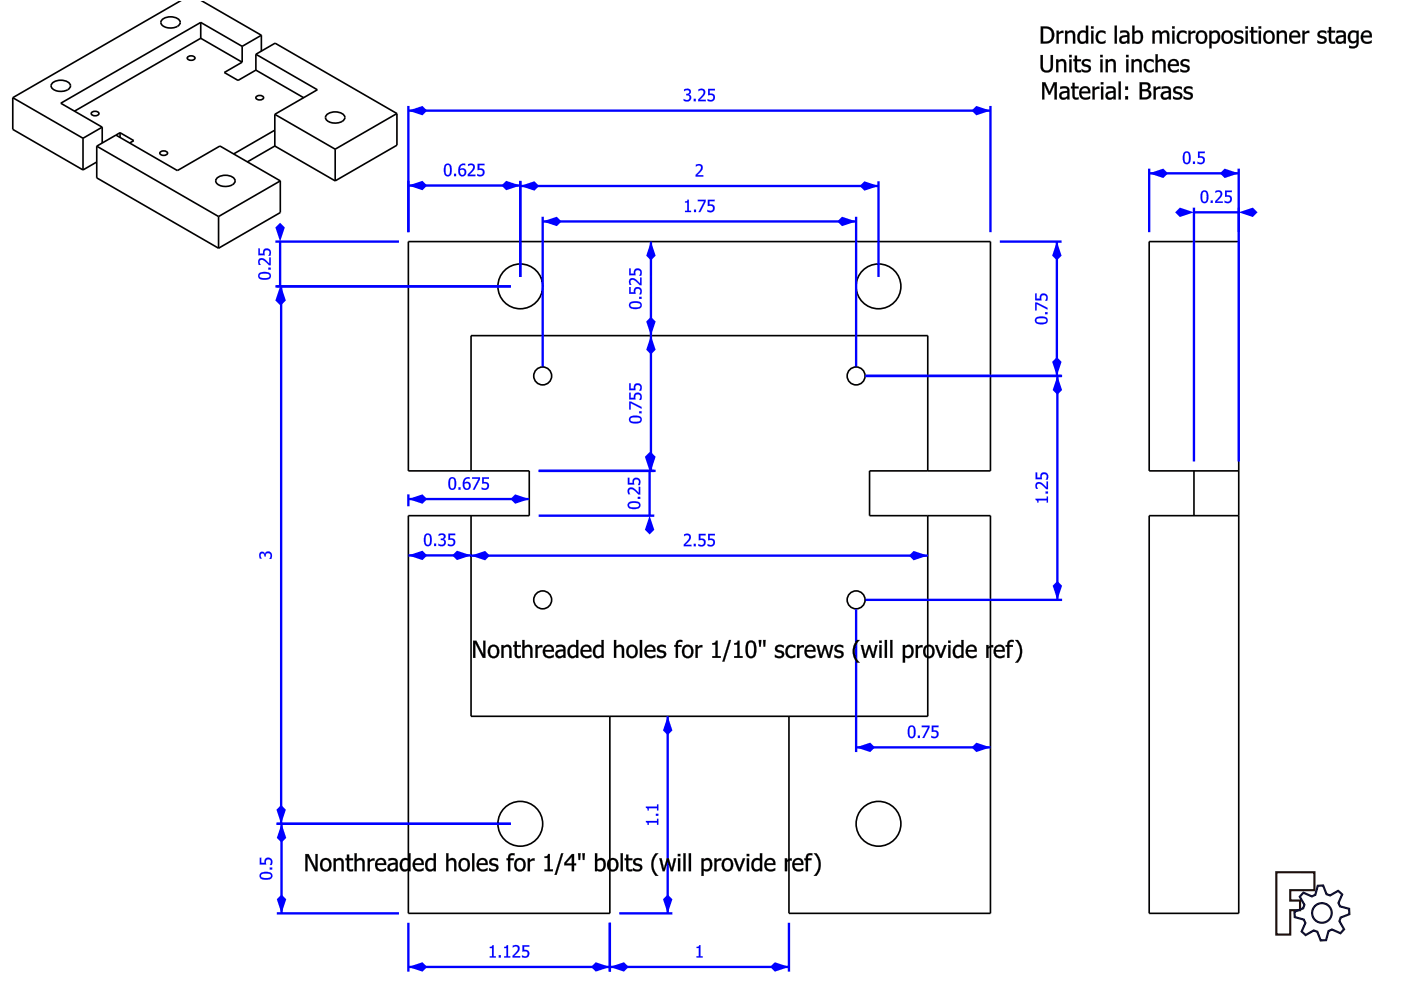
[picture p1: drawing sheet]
<svg xmlns="http://www.w3.org/2000/svg" width="297mm" height="210mm" viewBox="0 0 297 210" stroke-linecap="round" stroke-linejoin="round" font-family="sans-serif">
<path d="M270.6 184.9h8.1v3.8h-5.1v2.2h2v2.1h-2v5.1h-3z" fill="none" stroke="#370700" stroke-width=".45"/>
<g fill="none" stroke="#000137" stroke-width=".45">
<path d="M276.3 189.3l1.9 .8 .7-.4 .5-1.9 1.1-.1 .8 1.9 .7 .3 1.7-1 .9 .7-.8 1.9 .3 .7 1.9 .5 .1 1.1-1.9 .7-.2 .8 1 1.7-.8 .9-1.8-.8-.7 .3-.5 1.9-1.2 .1-.7-1.8-.8-.3-1.7 1-.8-.8 .8-1.8-.4-.7-1.9-.6-.1-1.1 1.9-.7 .3-.8-1-1.7z"/>
<circle cx="280.3" cy="193.6" r="2.08"/>
</g>
<g fill="none" stroke="#000" stroke-width=".35">
<path d="M11.1 17.6a2.82 2.82 0 0 1 3.8 .3 1.19 1.19 0 0 1-1.4 1.4 2.12 2.12 0 0 1-2.7-1.1zM34.4 4.2a2.81 2.81 0 0 1 3.7 .2 1.2 1.2 0 0 1-1.3 1.5 2.12 2.12 0 0 1-2.7-1.1zM38.2 .2l-35.5 20.5M39.8 12.1l.7-.3a.59 .59 0 0 1 .8 .7l-.8 .3a.59 .59 0 0 1-.7-.7zM42.6 8.1l8.7 5.1M42.6 8.1l-26.8 15.5M42.6 4.8l8.7 5M42.6 4.8l-29.7 17.1 8.8 5.1M42.6 4.8v3.3M42.9 .2l12.5 7.3M51.3 13.2l-3.7 2.2 2.9 1.7 3.8-2.2M51.3 9.8v3.4"/>
<path d="M54.3 11.5l4-2.3 25.9 14.9M54.3 11.5l13 7.5-9 5.2M54.3 11.5v3.4M54.3 14.9l10.1 5.8M55.4 7.5l-4.1 2.3M55.4 7.5v3.3M2.7 20.7v6.7l14.9 8.6M2.7 20.7l14.9 8.6M17.6 29.3v6.7M19.4 23.9l.8-.3a.59 .59 0 0 1 .7 .7l-.7 .2a.59 .59 0 0 1-.8-.6zM20.5 34.4l-2.9 1.6M20.5 31v6.7l25.8 14.9"/>
<path d="M20.5 31l25.8 14.9M21.7 27l-4.1 2.3M21.7 27v3.3M24.6 28.6l13 7.6 9-5.2 12.8 7.4M25.5 28.1l2.9 1.7-.9 .5M25.5 28.1l-5 2.9M25.5 28.1v1M33.9 32.3l.8-.3a.59 .59 0 0 1 .8 .7l-.8 .2a.59 .59 0 0 1-.8-.6zM46 37.8a2.81 2.81 0 0 1 3.8 .2 1.2 1.2 0 0 1-1.4 1.5 2.12 2.12 0 0 1-2.7-1.1zM54.3 20.5l.8-.3a.59 .59 0 0 1 .7 .7l-.7 .3a.59 .59 0 0 1-.8-.7zM58.3 31l12.8 7.4M58.3 31l-5.9 3.3"/>
<path d="M58.3 27.6l-8.8 5M58.3 24.2v6.8M58.3 24.2l12.8 7.4M59.4 38.4v6.7l-13.1 7.5M59.4 38.4l-13.1 7.5M69.3 24.3a2.81 2.81 0 0 1 3.7 .3 1.2 1.2 0 0 1-1.3 1.4 2.12 2.12 0 0 1-2.7-1.1zM71.1 31.6v6.8M84.2 24.1v6.7l-13.1 7.6M84.2 24.1l-13.1 7.5M46.3 45.9v6.7M99.9 99.8v-28.6h96.8v28.6M253.1 99.8v9.5"/>
<path d="M262.6 99.8h-18.9v-48.6h18.9v142.5h-18.9v-84.4h18.9M99.9 109.3v42.6h96.8v-42.6M129.3 151.9v41.8h-42.7v-84.4h25.6v-9.5h-25.6v-48.6h123.4v48.6h-25.6v9.5h25.6v84.4h-42.7v-41.8"/>
<circle cx="110.3" cy="60.7" r="4.7"/>
<circle cx="115.1" cy="79.7" r="1.9"/>
<circle cx="181.5" cy="79.7" r="1.9"/>
<circle cx="186.3" cy="60.7" r="4.7"/>
<circle cx="115.1" cy="127.2" r="1.9"/>
<circle cx="181.5" cy="127.2" r="1.9"/>
<circle cx="110.3" cy="174.7" r="4.7"/>
<circle cx="186.3" cy="174.7" r="4.7"/>
</g>
<path d="M243.7 35.8v13.4M243.7 36.8h18.9M262.6 35.8v13.4" fill="none" stroke="#00f" stroke-width=".5"/>
<g fill="#00f">
<path d="M243.7 36.8l2.9-1 1 1-1 .9z"/>
<path d="M259.6 35.8l3 1-3 .9-.9-.9z"/>
<path d="M251.1 32.2a.84 .84 0 0 1 1 0 .84 .84 0 0 1 .3 .9 1.15 1.15 0 0 1-1.1 1.7 1.89 1.89 0 0 1-.2-2.6zM251.4 32.5l-.2 .3-.1 .8a.56 .56 0 0 0 .1 .7 .56 .56 0 0 0 .7 .1l.2-1.1a.58 .58 0 0 0-.1-.7 .58 .58 0 0 0-.6-.1zM252.9 34.3h.5v.5h-.5zM254 32.1h1.4v.4h-1.1v.6a.9 .9 0 0 1 1.2 1.1 .9 .9 0 0 1-1.5 .5h-.1v-.4a.63 .63 0 0 0 .9 .1 .63 .63 0 0 0 .1-.9h-.9z"/>
<path d="M251.1 32.2a.86 .86 0 0 1 1 0 .86 .86 0 0 1 .3 .9 1.16 1.16 0 0 1-1.1 1.7 1.9 1.9 0 0 1-.2-2.6zM251.2 32.3a2.19 2.19 0 0 0-.1 2.3 .82 .82 0 0 0 1 0 .82 .82 0 0 0 .3-.8 1.14 1.14 0 0 0-1-1.7zM251.4 32.5l-.2 .2v.9a.54 .54 0 0 0 0 .7 .54 .54 0 0 0 .7 .1l.2-1.1a.57 .57 0 0 0-.1-.7 .57 .57 0 0 0-.6-.1zM251.4 32.4h.3l.3 .2v1.6a.4 .4 0 0 1-.4 .3 .4 .4 0 0 1-.4-.3l-.1-1.2zM252.9 34.2h.5v.6h-.5zM252.9 34.3v.5h.5v-.5zM254 32.1h1.5v.4h-1.2v.6a.91 .91 0 0 1 1.2 1.1 .91 .91 0 0 1-1.5 .5h-.1v-.4l.6 .2 .5-.2a.6 .6 0 0 0-.1-.8 .6 .6 0 0 0-.8 0h-.1zM254 32.1v1.4h1a.64 .64 0 0 1-.2 1 .64 .64 0 0 1-.9-.2v.3a1.22 1.22 0 0 0 1.3 0 .97 .97 0 0 0 0-1.3l-.9-.1v-.8l1.1 .1v-.4z"/>
</g>
<path d="M253.1 44v53.8M253.1 45h9.5M262.6 44v53.8" fill="none" stroke="#00f" stroke-width=".5"/>
<g fill="#00f">
<path d="M262.6 45l3-1 1 1-1 1z"/>
<path d="M250.2 44l2.9 1-2.9 1-1-1z"/>
<path d="M254.9 40.5a.84 .84 0 0 1 .9 0 .84 .84 0 0 1 .4 .9 1.15 1.15 0 0 1-1.1 1.6 1.89 1.89 0 0 1-.2-2.5zM255.1 40.7l-.2 .4v.8a.56 .56 0 0 0 .1 .7 .56 .56 0 0 0 .7 0l.1-1.1a.58 .58 0 0 0 0-.6 .58 .58 0 0 0-.7-.2zM256.7 42.5h.4v.5h-.4zM257.7 40.5a.91 .91 0 0 1 1.3 .2 .91 .91 0 0 1-.3 1.3l-.7 .7h1.2v.3h-1.6v-.3l.4-.4a1.29 1.29 0 0 0 .6-1.5l-.4-.1-.5 .2zM259.7 40.4h1.5v.3h-1.1v.7a.9 .9 0 0 1 1.1 1 .9 .9 0 0 1-1.4 .6l-.2-.1v-.3a.63 .63 0 0 0 1 .1 .63 .63 0 0 0 0-.9h-.9z"/>
<path d="M254.9 40.5a.86 .86 0 0 1 1 0 .86 .86 0 0 1 .3 .9 1.16 1.16 0 0 1-1.1 1.7 1.9 1.9 0 0 1-.2-2.6zM254.9 40.5a2.19 2.19 0 0 0 0 2.4 .82 .82 0 0 0 .9 0 .82 .82 0 0 0 .4-.9 1.14 1.14 0 0 0-1.1-1.6zM255.1 40.7l-.1 .2-.1 1a.54 .54 0 0 0 .1 .7 .54 .54 0 0 0 .7 0l.1-1.1a.57 .57 0 0 0 0-.6 .57 .57 0 0 0-.7-.2zM255.1 40.7h.4l.3 .2v1.6a.4 .4 0 0 1-.4 .3 .4 .4 0 0 1-.4-.3l-.1-1.2zM256.7 42.5h.4v.5h-.4zM256.7 42.5v.5h.4v-.5zM257.7 40.5a.86 .86 0 0 1 1.1-.1 .86 .86 0 0 1 .2 1.2l-1 1.1h1.3v.3h-1.7a1.46 1.46 0 0 1 .8-1.2 .78 .78 0 0 0 .2-1l-.4-.1-.5 .2zM257.7 40.5v.4a.61 .61 0 0 1 .6-.3 .61 .61 0 0 1 .5 .5l-.2 .6-1 1v.3h1.6v-.3h-1.3a2.05 2.05 0 0 0 1.1-2 1.06 1.06 0 0 0-1.3-.2zM259.7 40.4h1.5v.3h-1.1v.7a.91 .91 0 0 1 1.1 1.1 .91 .91 0 0 1-1.4 .5l-.2-.1v-.4l.6 .3 .5-.2a.6 .6 0 0 0-.1-.8 .6 .6 0 0 0-.8 0h-.1zM259.7 40.4v1.4h1a.64 .64 0 0 1-.1 .9 .64 .64 0 0 1-.9-.1l-.1 .3a1.22 1.22 0 0 0 1.4-.1 .97 .97 0 0 0-.1-1.2l-.8-.2v-.7h1.1v-.3z"/>
</g>
<path d="M86.6 195.6v10.4M129.3 195.6v10.4M86.6 205h42.7" fill="none" stroke="#00f" stroke-width=".5"/>
<g fill="#00f">
<path d="M126.3 204l3 1-3 1-1-1z"/>
<path d="M86.6 205l3-1 1 1-1 1z"/>
<path d="M103.9 200.8a.41 .41 0 0 0 .5-.4h.3v2.4h.4v.2h-1.2v-.2h.4v-1.8h-.4zM105.8 202.5h.4v.5h-.4zM106.9 200.8a.41 .41 0 0 0 .5-.4h.3v2.4h.5v.2h-1.3v-.2h.5v-1.8h-.5zM108.7 200.5a.91 .91 0 0 1 1.4 .2 .91 .91 0 0 1-.4 1.3l-.7 .7h1.3v.3h-1.6v-.3l.3-.4a1.29 1.29 0 0 0 .7-1.5l-.4-.1-.6 .2zM110.8 200.4h1.4v.3h-1.1v.7a.9 .9 0 0 1 1.1 1 .9 .9 0 0 1-1.4 .6l-.1-.1v-.3a.63 .63 0 0 0 .9 .1 .63 .63 0 0 0 0-.9h-.8z"/>
<path d="M103.8 200.8l.4-.1 .2-.3h.3v2.4l.4-.1v.3h-1.3v-.3h.5v-1.7h-.5zM103.9 200.8v.2h.4v1.8h-.4v.2h1.2v-.2h-.5l.1-2.4h-.3a.41 .41 0 0 1-.5 .4zM105.7 202.5h.5v.5h-.5zM105.8 202.5v.5h.4v-.5zM106.9 200.8l.4-.1 .1-.3h.3v2.4l.5-.1v.3h-1.3v-.3h.5v-1.7h-.5zM106.9 200.8v.2h.5v1.8h-.5v.2h1.3v-.2h-.5v-2.4h-.2a.41 .41 0 0 1-.6 .4zM108.7 200.5a.86 .86 0 0 1 1.2-.1 .86 .86 0 0 1 .1 1.2l-1 1.1h1.3v.3h-1.6a1.46 1.46 0 0 1 .8-1.2 .78 .78 0 0 0 .2-1l-.4-.1-.6 .2zM108.7 200.5v.4a.61 .61 0 0 1 .7-.3 .61 .61 0 0 1 .4 .5l-.2 .6-.9 1v.3h1.6v-.3h-1.3a2.05 2.05 0 0 0 1.1-2 1.06 1.06 0 0 0-1.4-.2zM110.8 200.4h1.4v.3h-1.1v.7a.91 .91 0 0 1 1.2 1.1 .91 .91 0 0 1-1.5 .5l-.1-.1v-.4l.6 .3 .4-.2a.6 .6 0 0 0 0-.8 .6 .6 0 0 0-.8 0h-.1zM110.8 200.4v1.4h.9a.64 .64 0 0 1-.1 .9 .64 .64 0 0 1-.9-.1v.3a1.22 1.22 0 0 0 1.3-.1 .97 .97 0 0 0 0-1.2l-.9-.2v-.7h1.1v-.3z"/>
</g>
<path d="M129.3 195.6v10.4M167.3 195.6v10.4M129.3 205h38" fill="none" stroke="#00f" stroke-width=".5"/>
<g fill="#00f">
<path d="M164.3 204l3 1-3 1-1-1z"/>
<path d="M129.3 205l3-1 1 1-1 1z"/>
<path d="M147.7 200.8a.41 .41 0 0 0 .5-.4h.3v2.4h.5v.2h-1.3v-.2h.5v-1.8h-.5z"/>
<path d="M147.7 200.7h.4l.1-.3h.3v2.4l.5-.1v.3h-1.3v-.3h.5v-1.7h-.5zM147.7 200.8v.2h.5v1.8h-.5v.2h1.3v-.2h-.5v-2.4h-.2a.41 .41 0 0 1-.6 .4z"/>
</g>
<path d="M86.6 104.8v2.5M86.6 105.8h25.6" fill="none" stroke="#00f" stroke-width=".5"/>
<g fill="#00f">
<path d="M109.2 104.8l3 1-3 1-1-1z"/>
<path d="M86.6 105.8l3-1 1 1-1 1z"/>
<path d="M95.4 101.3a.84 .84 0 0 1 1 0 .84 .84 0 0 1 .3 .9 1.15 1.15 0 0 1-1.1 1.6 1.89 1.89 0 0 1-.2-2.5zM95.7 101.5l-.2 .4-.1 .8a.56 .56 0 0 0 .1 .7 .56 .56 0 0 0 .7 0l.2-1.1a.58 .58 0 0 0-.1-.6 .58 .58 0 0 0-.6-.2zM97.2 103.3h.4v.5h-.4zM98.5 101.5l.9-.3h.2v.3a.77 .77 0 0 0-1.1 .8 .84 .84 0 0 1 1.2 .4 .84 .84 0 0 1-.7 1.2 .84 .84 0 0 1-.9-1l.1-.8zM98.5 102.6a.59 .59 0 0 0 .1 .8 .59 .59 0 0 0 .8-.1 .59 .59 0 0 0-.1-.8 .59 .59 0 0 0-.8 .1zM100.1 101.2h1.7v.4l-1.2 2.2h-.3l1.2-2.3h-1.4zM102.2 101.2h1.5v.3h-1.1v.7a.9 .9 0 0 1 1.1 1 .9 .9 0 0 1-1.4 .6l-.2-.1v-.3a.63 .63 0 0 0 1 .1 .63 .63 0 0 0 0-.9h-.9z"/>
<path d="M95.4 101.3a.86 .86 0 0 1 1 0 .86 .86 0 0 1 .3 .9 1.16 1.16 0 0 1-1.1 1.7 1.9 1.9 0 0 1-.2-2.6zM95.4 101.3a2.19 2.19 0 0 0 0 2.4 .82 .82 0 0 0 1 0 .82 .82 0 0 0 .3-.9 1.14 1.14 0 0 0-1.1-1.6zM95.7 101.5l-.2 .2-.1 1a.54 .54 0 0 0 .1 .7 .54 .54 0 0 0 .7 0l.1-1.1a.57 .57 0 0 0 0-.6 .57 .57 0 0 0-.6-.2zM95.6 101.5l.4-.1 .3 .3v1.6a.4 .4 0 0 1-.4 .3 .4 .4 0 0 1-.4-.3l-.1-1.2zM97.2 103.3h.5v.5h-.5zM97.2 103.3v.5h.4v-.5zM98.5 101.4l.4-.2h.5h.2v.3a.75 .75 0 0 0-1.1 .8 .85 .85 0 0 1 1.2 .1 .85 .85 0 0 1-.1 1.2 .78 .78 0 0 1-1.2 0l-.2-.3-.1-.8zM98.4 101.6l-.2 .5a1.19 1.19 0 0 0 .9 1.7 .92 .92 0 0 0 .4-1.5 .89 .89 0 0 0-1.1 .1 .8 .8 0 0 1 1.2-.9v-.3h-.3l-.5 .1zM98.5 102.6v.1a.53 .53 0 0 0 .2 .8 .53 .53 0 0 0 .7-.3 .56 .56 0 0 0-.2-.7 .56 .56 0 0 0-.7 .1zM98.5 102.6l.4-.2 .4 .1a.57 .57 0 0 1 .1 .8 .57 .57 0 0 1-.8 .2zM100.1 101.2h1.7v.4l-1.2 2.2h-.4l1.3-2.3h-1.4zM100.1 101.2v.3h1.4l-1.2 2.3h.3l1.2-2.2v-.4zM102.2 101.2h1.5v.3h-1.1v.7a.91 .91 0 0 1 1.1 1.1 .91 .91 0 0 1-1.4 .5l-.2-.1v-.4l.6 .2 .5-.1a.6 .6 0 0 0-.1-.8 .6 .6 0 0 0-.8 0h-.1zM102.2 101.2v1.4h1a.64 .64 0 0 1-.1 .9 .64 .64 0 0 1-.9-.1l-.1 .3a1.22 1.22 0 0 0 1.4-.1 .97 .97 0 0 0-.1-1.2l-.8-.2v-.7h1.1v-.3z"/>
</g>
<path d="M183.5 79.7h41.7M224.2 79.7v47.5M183.5 127.2h41.7" fill="none" stroke="#00f" stroke-width=".5"/>
<g fill="#00f">
<path d="M224.2 79.7l1 3-1 1-1-1z"/>
<path d="M224.2 123.2l1 1-1 3-1-3z"/>
<path d="M219.6 105.7h2.3v-.4h.3v1.3h-.3v-.5h-1.7v.5h-.3a.41 .41 0 0 0-.3-.6zM221.7 104.2h.5v.4h-.5zM219.7 102.4a1.39 1.39 0 0 1 1.9 .7l.3 .3v-1.3h.3v1.6h-.4l-.3-.3a1.29 1.29 0 0 0-1.6-.7l-.1 .4 .3 .6h-.4l-.2-.7zM219.6 100.2h.3v1.1h.7a.9 .9 0 0 1 1-1.2 .9 .9 0 0 1 .6 1.5l-.1 .1h-.4a.63 .63 0 0 0 .2-.9 .63 .63 0 0 0-1-.1v.9h-1.3z"/>
<path d="M219.6 105.7h2.3v-.4h.3v1.3h-.3v-.5h-1.7v.5h-.3l-.1-.4-.2-.2zM219.6 105.7v.3a.41 .41 0 0 1 .3 .6h.3v-.5h1.7v.5h.3v-1.3h-.3v.5zM221.7 104.2h.5v.5h-.5zM221.7 104.2v.4h.5v-.4zM219.7 102.4a.87 .87 0 0 1 1.1-.1l1.1 1.1v-1.3h.3v1.6a1.46 1.46 0 0 1-1.2-.8 .78 .78 0 0 0-1.1-.2v.4l.2 .6h-.4a1.26 1.26 0 0 1 0-1.3zM219.7 102.4l-.1 .4v.5l.1 .4 .4-.1a.61 .61 0 0 1-.3-.6 .61 .61 0 0 1 .5-.5l.5 .2 1 1h.4v-1.6h-.3v1.3a2.05 2.05 0 0 0-2-1.1zM219.6 100.1h.3v1.2h.7a.91 .91 0 0 1 1-1.2 .91 .91 0 0 1 .6 1.5l-.1 .1h-.4l.2-.6-.1-.4a.6 .6 0 0 0-.8 0 .6 .6 0 0 0-.1 .8v.1h-1.3zM219.6 100.2v1.4h1.3l.1-1a.64 .64 0 0 1 .9 .2 .64 .64 0 0 1-.2 .9h.4a1.22 1.22 0 0 0-.1-1.3 .97 .97 0 0 0-1.3 0l-.1 .9h-.7v-1.1z"/>
</g>
<path d="M115.1 46v31.7M115.1 47h66.4M181.5 46v31.7" fill="none" stroke="#00f" stroke-width=".5"/>
<g fill="#00f">
<path d="M178.5 46l3 1-3 1-1-1z"/>
<path d="M115.1 47l3-1 .9 1-.9 1z"/>
<path d="M145.2 42.7a.41 .41 0 0 0 .6-.4h.2v2.4h.5v.3h-1.3v-.3h.5v-1.8h-.5zM147.1 44.5h.5v.5h-.5zM148 42.3h1.6v.4l-1.1 2.3h-.4l1.2-2.3h-1.3zM150.1 42.3h1.4v.4h-1.1v.7a.9 .9 0 0 1 1.1 1 .9 .9 0 0 1-1.4 .5h-.1v-.4a.63 .63 0 0 0 .9 .1 .63 .63 0 0 0 0-.9h-.8z"/>
<path d="M145.2 42.7l.4-.1 .2-.3h.3l-.1 2.4h.5v.3h-1.3v-.3h.5v-1.8l-.5 .1zM145.2 42.7v.2h.5v1.8h-.5v.3h1.3v-.3h-.5v-2.4h-.2a.41 .41 0 0 1-.6 .4zM147.1 44.4h.5v.6h-.5zM147.1 44.5v.5h.5v-.5zM147.9 42.3h1.7v.4l-1.1 2.3h-.4l1.2-2.3h-1.4zM148 42.3v.4l1.3-.1-1.2 2.3 .4 .1 1.1-2.3v-.4zM150.1 42.3h1.4v.4h-1.1v.7a.91 .91 0 0 1 1.2 1 .91 .91 0 0 1-1.5 .5h-.1v-.4l.6 .2 .4-.2a.6 .6 0 0 0 0-.8 .6 .6 0 0 0-.8 0h-.1zM150.1 42.3v1.4h.9a.64 .64 0 0 1-.1 1 .64 .64 0 0 1-.9-.2v.3a1.22 1.22 0 0 0 1.3 0 .97 .97 0 0 0 0-1.3l-.9-.1v-.8l1.1 .1v-.4z"/>
</g>
<path d="M110.3 38.4v20.3M110.3 39.4h76M186.3 38.4v20.3" fill="none" stroke="#00f" stroke-width=".5"/>
<g fill="#00f">
<path d="M183.3 38.4l3 1-3 1-1-1z"/>
<path d="M110.3 39.4l3-1 1 1-1 1z"/>
<path d="M147.5 34.9a.91 .91 0 0 1 1.4 .3 .91 .91 0 0 1-.4 1.3l-.7 .6h1.3v.3h-1.6v-.3l.3-.3a1.29 1.29 0 0 0 .7-1.6l-.4-.1-.6 .2z"/>
<path d="M147.5 34.9a.86 .86 0 0 1 1.2 0 .86 .86 0 0 1 .2 1.1l-1.1 1.1h1.3v.4l-1.6-.1a1.46 1.46 0 0 1 .8-1.2 .78 .78 0 0 0 .2-1l-.4-.1-.6 .2zM147.5 34.9l.1 .4a.61 .61 0 0 1 .6-.2 .61 .61 0 0 1 .5 .4l-.3 .6-.9 1v.3h1.6v-.3l-1.3 .1a2.05 2.05 0 0 0 1.1-2.1 1.06 1.06 0 0 0-1.3-.1z"/>
</g>
<path d="M86.6 22.5v26.7M86.6 23.5h123.4M210 22.5v26.7" fill="none" stroke="#00f" stroke-width=".5"/>
<g fill="#00f">
<path d="M207 22.5l3 1-3 1-1-1z"/>
<path d="M86.6 23.5l3-1 1 1-1 1z"/>
<path d="M145 19l.2-.1a.76 .76 0 0 1 .9 0 .76 .76 0 0 1 .3 .9l-.4 .2a.82 .82 0 0 1 .5 1.2 .82 .82 0 0 1-1.2 .3l-.3-.1v-.4a.64 .64 0 0 0 .9 .2 .64 .64 0 0 0 .2-.8l-.6-.2v-.3a.46 .46 0 0 0 .6-.2 .46 .46 0 0 0-.2-.6 .46 .46 0 0 0-.6 .1l-.3 .1zM147.1 21h.4v.5h-.4zM148.1 19a.91 .91 0 0 1 1.3 .2 .91 .91 0 0 1-.4 1.3l-.6 .7h1.2v.3h-1.6v-.4l.4-.3a1.29 1.29 0 0 0 .6-1.6l-.4-.1-.5 .2zM150.1 18.9h1.5v.3h-1.1v.7a.9 .9 0 0 1 1.1 1 .9 .9 0 0 1-1.4 .5h-.2v-.4a.63 .63 0 0 0 1 .1 .63 .63 0 0 0 0-.9h-.9z"/>
<path d="M145 19a.85 .85 0 0 1 1-.2 .85 .85 0 0 1 .5 .8l-.5 .4a.71 .71 0 0 1 .6 .6 .71 .71 0 0 1-.3 .7 1.28 1.28 0 0 1-1.4 .1l.1-.4a.88 .88 0 0 0 1 .1l.1-.2a.51 .51 0 0 0-.1-.6 .51 .51 0 0 0-.5-.1v-.3a.45 .45 0 0 0 .5-.1 .45 .45 0 0 0 0-.6l-.4-.1-.6 .3zM145 19l.1 .3a.57 .57 0 0 1 .7-.2 .57 .57 0 0 1 .3 .6l-.3 .2h-.3v.3a.56 .56 0 0 1 .7 .7 .56 .56 0 0 1-.9 .3l-.3-.2v.3a.89 .89 0 0 0 1.2 .1 .89 .89 0 0 0 .2-1.2l-.4-.2a.61 .61 0 0 0 .5-.4 .61 .61 0 0 0-.2-.7l-.6-.1zM147.1 20.9h.4v.6h-.4zM147.1 21v.5h.4v-.5zM148.1 18.9a.86 .86 0 0 1 1.1 0 .86 .86 0 0 1 .2 1.1l-1 1.2 1.3-.1v.4h-1.7a1.46 1.46 0 0 1 .8-1.2 .78 .78 0 0 0 .2-1.1l-.4-.1-.5 .2zM148.1 19v.3a.61 .61 0 0 1 .6-.2 .61 .61 0 0 1 .5 .4l-.2 .6-1 1v.4h1.6v-.3h-1.3a2.05 2.05 0 0 0 1.1-2.1 1.06 1.06 0 0 0-1.3-.1zM150.1 18.8h1.5v.4h-1.1v.7a.91 .91 0 0 1 1.1 1 .91 .91 0 0 1-1.4 .5h-.2v-.4l.6 .2 .5-.2a.6 .6 0 0 0-.1-.8 .6 .6 0 0 0-.8 0h-.1zM150.1 18.9v1.3h1a.64 .64 0 0 1-.1 1 .64 .64 0 0 1-.9-.2l-.1 .4a1.22 1.22 0 0 0 1.4-.1 .97 .97 0 0 0-.1-1.3l-.8-.1v-.8l1.1 .1v-.3z"/>
</g>
<path d="M86.6 38.3v10.9M86.6 39.3h23.7M110.3 38.3v20.4" fill="none" stroke="#00f" stroke-width=".5"/>
<g fill="#00f">
<path d="M86.6 39.3l3-1 1 1-1 1z"/>
<path d="M107.3 38.3l3 1-3 1-1-1z"/>
<path d="M94.5 34.8a.84 .84 0 0 1 .9 0 .84 .84 0 0 1 .4 .9 1.15 1.15 0 0 1-1.1 1.7 1.89 1.89 0 0 1-.2-2.6zM94.7 35l-.2 .4v.8a.56 .56 0 0 0 .1 .7 .56 .56 0 0 0 .7 .1l.1-1.1a.58 .58 0 0 0-.1-.7 .58 .58 0 0 0-.6-.2zM96.3 36.8h.4v.5h-.4zM97.6 35l.8-.3h.2v.4a.77 .77 0 0 0-1.1 .8 .84 .84 0 0 1 1.3 .4 .84 .84 0 0 1-.7 1.1 .84 .84 0 0 1-.9-1v-.8zM97.5 36.1a.59 .59 0 0 0 .2 .8 .59 .59 0 0 0 .7-.1 .59 .59 0 0 0-.1-.7 .59 .59 0 0 0-.8 0zM99.2 34.8a.91 .91 0 0 1 1.4 .3 .91 .91 0 0 1-.4 1.3l-.7 .6h1.3v.3h-1.6v-.3l.3-.3a1.29 1.29 0 0 0 .7-1.6l-.4-.1-.6 .2zM101.3 34.7h1.4v.3h-1.1v.7a.9 .9 0 0 1 1.1 1.1 .9 .9 0 0 1-1.4 .5l-.1-.1v-.3a.63 .63 0 0 0 .9 .1 .63 .63 0 0 0 0-.9h-.8z"/>
<path d="M94.5 34.8a.86 .86 0 0 1 .9 0 .86 .86 0 0 1 .4 .9 1.16 1.16 0 0 1-1.1 1.7 1.9 1.9 0 0 1-.2-2.6zM94.5 34.8a2.19 2.19 0 0 0 0 2.4 .82 .82 0 0 0 .9 0 .82 .82 0 0 0 .3-.8 1.14 1.14 0 0 0-1-1.7zM94.7 35.1l-.1 .1-.1 1a.54 .54 0 0 0 .1 .7 .54 .54 0 0 0 .7 0l.1-1a.57 .57 0 0 0-.1-.7 .57 .57 0 0 0-.6-.1zM94.7 35h.4l.2 .2v1.6a.4 .4 0 0 1-.4 .3 .4 .4 0 0 1-.3-.3l-.1-1.2zM96.3 36.8h.4v.6h-.4zM96.3 36.8v.5h.4v-.5zM97.5 35l.5-.3h.5h.1v.4a.75 .75 0 0 0-1.1 .8 .85 .85 0 0 1 1.2 .1 .85 .85 0 0 1-.1 1.2 .78 .78 0 0 1-1.2 0l-.2-.4v-.8zM97.4 35.1l-.2 .5a1.19 1.19 0 0 0 1 1.8 .92 .92 0 0 0 .4-1.6 .89 .89 0 0 0-1.1 .1 .8 .8 0 0 1 1.1-.9v-.3h-.3l-.5 .1zM97.5 36.1v.1a.53 .53 0 0 0 .2 .8 .53 .53 0 0 0 .8-.3 .56 .56 0 0 0-.3-.7 .56 .56 0 0 0-.7 .1zM97.5 36.1l.5-.2 .3 .1a.57 .57 0 0 1 .2 .8 .57 .57 0 0 1-.8 .2zM99.2 34.8a.86 .86 0 0 1 1.2 0 .86 .86 0 0 1 .1 1.1l-1 1.1h1.3v.4l-1.6-.1a1.46 1.46 0 0 1 .8-1.2 .78 .78 0 0 0 .2-1l-.4-.1-.6 .2zM99.2 34.8l.1 .4a.61 .61 0 0 1 .6-.2 .61 .61 0 0 1 .4 .4l-.2 .6-.9 1v.3h1.6v-.3l-1.3 .1a2.05 2.05 0 0 0 1.1-2.1 1.06 1.06 0 0 0-1.4-.1zM101.3 34.7h1.4v.4l-1.1-.1v.7a.91 .91 0 0 1 1.2 1.1 .91 .91 0 0 1-1.5 .5h-.1v-.4l.6 .2 .4-.2a.6 .6 0 0 0 0-.8 .6 .6 0 0 0-.8 0h-.1zM101.3 34.7v1.4h.9a.64 .64 0 0 1-.1 .9 .64 .64 0 0 1-.9-.1v.3a1.22 1.22 0 0 0 1.3-.1 .97 .97 0 0 0 0-1.2l-.9-.1v-.8h1.1v-.3z"/>
</g>
<path d="M141.6 151.9v41.8M131.3 193.7h11.3" fill="none" stroke="#00f" stroke-width=".5"/>
<g fill="#00f">
<path d="M141.6 151.9l1 3-1 1-1-1z"/>
<path d="M141.6 189.7l1 1-1 3-1-3z"/>
<path d="M137 174.1h2.3v-.5h.3v1.3h-.3v-.5h-1.7v.5h-.3a.41 .41 0 0 0-.3-.6zM139.1 172.6h.5v.4h-.5zM137 171h2.3v-.4h.3v1.2h-.3v-.4h-1.7v.4h-.3a.41 .41 0 0 0-.3-.5z"/>
<path d="M136.9 174.1h2.4v-.5h.3v1.3h-.3v-.5h-1.7v.5h-.3l-.1-.4-.3-.1zM137 174.1v.2a.41 .41 0 0 1 .3 .6h.3l-.1-.5h1.8v.5h.3v-1.3h-.3v.5zM139.1 172.5h.5v.5h-.5zM139.1 172.6v.4h.5v-.4zM136.9 171h2.4v-.5h.3v1.3h-.3v-.4h-1.7v.4h-.3l-.1-.4-.3-.1zM137 171v.3a.41 .41 0 0 1 .3 .5h.3l-.1-.5h1.8v.5h.3v-1.2h-.3v.4z"/>
</g>
<path d="M138 51.2v20" fill="none" stroke="#00f" stroke-width=".5"/>
<g fill="#00f">
<path d="M138 67.2l1 1-1 3-1-3z"/>
<path d="M138 51.2l1 3-1 1-1-1z"/>
<path d="M133.5 64.2a2.2 2.2 0 0 1 2.4 0 .84 .84 0 0 1 0 1 .84 .84 0 0 1-.9 .3 1.15 1.15 0 0 1-1.6-1.1zM133.7 64.5a.59 .59 0 0 0 .2 .6 .59 .59 0 0 0 .6 .1h.4a.56 .56 0 0 0 .7-.1 .56 .56 0 0 0 0-.7l-1.1-.2zM135.5 63h.5v.4h-.5zM133.4 60.9h.3v1.1h.7a.9 .9 0 0 1 1-1.2 .9 .9 0 0 1 .6 1.5l-.1 .1h-.3a.63 .63 0 0 0 .1-.9 .63 .63 0 0 0-.9-.1v.9h-1.4zM133.5 59.2a1.39 1.39 0 0 1 1.9 .6l.3 .3v-1.2h.3v1.6h-.4l-.3-.4a1.29 1.29 0 0 0-1.5-.7l-.1 .5 .2 .5h-.4l-.1-.7zM133.4 56.9h.3v1.1h.7a.9 .9 0 0 1 1-1.1 .9 .9 0 0 1 .6 1.4l-.1 .2h-.3a.63 .63 0 0 0 .1-1 .63 .63 0 0 0-.9 0v.9h-1.4z"/>
<path d="M133.5 64.2a2.21 2.21 0 0 1 2.4 0 .86 .86 0 0 1 0 1 .86 .86 0 0 1-.9 .3 1.16 1.16 0 0 1-1.6-1.1zM133.5 64.2a.82 .82 0 0 0 0 1 .82 .82 0 0 0 .9 .3 1.14 1.14 0 0 0 1.6-1.1 1.87 1.87 0 0 0-2.5-.2zM133.7 64.5v.3l.2 .3 1 .1a.54 .54 0 0 0 .7-.1 .54 .54 0 0 0 0-.7l-1.1-.2zM133.7 64.4l.7-.2 1.1 .1a.4 .4 0 0 1 .3 .4 .4 .4 0 0 1-.3 .4l-.8 .1a.69 .69 0 0 1-.7-.1 .69 .69 0 0 1-.3-.7zM135.5 62.9h.5v.5h-.5zM135.5 63v.4h.5v-.4zM133.4 60.9h.3v1.1h.7a.91 .91 0 0 1 1.1-1.2 .91 .91 0 0 1 .5 1.5l-.1 .1h-.4l.2-.6-.1-.4a.6 .6 0 0 0-.8 0 .6 .6 0 0 0-.1 .8l.1 .1h-1.4zM133.4 60.9v1.4h1.4v-1a.64 .64 0 0 1 .9 .2 .64 .64 0 0 1-.1 .9h.3a1.22 1.22 0 0 0-.1-1.3 .97 .97 0 0 0-1.2 0l-.2 .9h-.7v-1.1zM133.5 59.2a.87 .87 0 0 1 1.1-.1l1.1 1v-1.3h.3v1.7a1.46 1.46 0 0 1-1.2-.8 .78 .78 0 0 0-1-.3l-.1 .5 .2 .5h-.4a1.26 1.26 0 0 1 0-1.2zM133.6 59.2l-.2 .3v.6l.1 .3h.4a.61 .61 0 0 1-.3-.6 .61 .61 0 0 1 .5-.5l.6 .2 .9 1h.4v-1.6h-.3v1.3a2.05 2.05 0 0 0-2-1.1zM133.4 56.9h.3v1.1h.7a.91 .91 0 0 1 1.1-1.1 .91 .91 0 0 1 .5 1.4l-.1 .2h-.4l.2-.6-.1-.5a.6 .6 0 0 0-.8 .1 .6 .6 0 0 0-.1 .8l.1 .1h-1.4zM133.4 56.9v1.5h1.4v-1a.64 .64 0 0 1 .9 .1 .64 .64 0 0 1-.1 .9l.3 .1a1.22 1.22 0 0 0-.1-1.4 .97 .97 0 0 0-1.2 .1l-.2 .8h-.7v-1.1z"/>
</g>
<path d="M181.5 129.2v30.3M181.5 158.5h28.5" fill="none" stroke="#00f" stroke-width=".5"/>
<g fill="#00f">
<path d="M207 157.5l3 1-3 1-1-1z"/>
<path d="M181.5 158.5l3-1 1 1-1 1z"/>
<path d="M192.8 154a.84 .84 0 0 1 1 0 .84 .84 0 0 1 .3 .8 1.15 1.15 0 0 1-1.1 1.7 1.89 1.89 0 0 1-.2-2.5zM193 154.2l-.1 .3-.1 .8a.56 .56 0 0 0 .1 .7 .56 .56 0 0 0 .7 .1l.2-1.1a.58 .58 0 0 0-.1-.7 .58 .58 0 0 0-.7-.1zM194.6 156h.4v.5h-.4zM195.4 153.9h1.7v.3l-1.1 2.3h-.4l1.2-2.3h-1.4zM197.5 153.9h1.5v.3h-1.1v.7a.9 .9 0 0 1 1.1 1 .9 .9 0 0 1-1.4 .5h-.2v-.4a.63 .63 0 0 0 1 .1 .63 .63 0 0 0 0-.9h-.9z"/>
<path d="M192.8 153.9a.86 .86 0 0 1 1 0 .86 .86 0 0 1 .3 .9 1.16 1.16 0 0 1-1.1 1.7 1.9 1.9 0 0 1-.2-2.6zM192.8 154a2.19 2.19 0 0 0 0 2.4 .82 .82 0 0 0 1 0 .82 .82 0 0 0 .3-.9 1.14 1.14 0 0 0-1.1-1.6zM193.1 154.2l-.2 .2-.1 .9a.54 .54 0 0 0 .1 .7 .54 .54 0 0 0 .7 .1l.1-1.1a.57 .57 0 0 0 0-.7 .57 .57 0 0 0-.6-.1zM193 154.1h.4l.3 .3v1.6a.4 .4 0 0 1-.4 .2 .4 .4 0 0 1-.4-.2l-.1-1.3zM194.6 155.9h.5v.6h-.5zM194.6 156v.5h.4v-.5zM195.4 153.8h1.7v.5l-1.1 2.2h-.5l1.3-2.3h-1.4zM195.4 153.9v.3l1.4-.1-1.2 2.3 .4 .1 1.1-2.3v-.3zM197.5 153.8h1.5v.4h-1.1v.7a.91 .91 0 0 1 1.1 1 .91 .91 0 0 1-1.4 .5h-.2v-.4l.6 .2 .5-.2a.6 .6 0 0 0 0-.8 .6 .6 0 0 0-.8 0h-.2zM197.5 153.9v1.3h1a.64 .64 0 0 1-.1 1 .64 .64 0 0 1-.9-.2v.4a1.22 1.22 0 0 0 1.3-.1 .97 .97 0 0 0-.1-1.3l-.8-.1v-.8l1.1 .1v-.3z"/>
</g>
<path d="M99.9 117.8h96.8" fill="none" stroke="#00f" stroke-width=".5"/>
<g fill="#00f">
<path d="M99.9 117.8l3-1 1 1-1 1z"/>
<path d="M193.7 116.8l3 1-3 1-1-1z"/>
<path d="M145 113.3a.91 .91 0 0 1 1.4 .2 .91 .91 0 0 1-.4 1.3l-.7 .7h1.3v.3h-1.6v-.4l.3-.3a1.29 1.29 0 0 0 .7-1.5l-.4-.1-.6 .2zM147.1 115.3h.4v.5h-.4zM148.2 113.2h1.4v.3h-1.1v.7a.9 .9 0 0 1 1.1 1 .9 .9 0 0 1-1.4 .6l-.1-.1v-.3a.63 .63 0 0 0 .9 .1 .63 .63 0 0 0 0-.9l-.8-.1zM150.1 113.2h1.5v.3h-1.1v.7a.9 .9 0 0 1 1.1 1 .9 .9 0 0 1-1.4 .6l-.2-.1v-.3a.63 .63 0 0 0 1 .1 .63 .63 0 0 0 0-.9l-.9-.1z"/>
<path d="M145 113.3a.86 .86 0 0 1 1.2-.1 .86 .86 0 0 1 .1 1.2l-1 1.1h1.3v.3h-1.6a1.46 1.46 0 0 1 .8-1.2 .78 .78 0 0 0 .2-1l-.4-.1-.6 .2zM145 113.3l.1 .4a.61 .61 0 0 1 .6-.3 .61 .61 0 0 1 .4 .5l-.2 .6-.9 .9v.4h1.6v-.3h-1.3a2.05 2.05 0 0 0 1.1-2 1.06 1.06 0 0 0-1.4-.2zM147.1 115.3h.4v.5h-.4zM147.1 115.3v.5h.4v-.5zM148.1 113.2h1.5v.3h-1.1v.7a.91 .91 0 0 1 1.1 1.1 .91 .91 0 0 1-1.4 .5l-.2-.1v-.4l.6 .2 .5-.1a.6 .6 0 0 0 0-.8 .6 .6 0 0 0-.8-.1l-.2 .1zM148.2 113.2v1.3l.9 .1a.64 .64 0 0 1-.1 .9 .64 .64 0 0 1-.9-.1v.3a1.22 1.22 0 0 0 1.3-.1 .97 .97 0 0 0-.1-1.2l-.8-.2v-.7h1.1v-.3zM150.1 113.2h1.5v.3h-1.1v.7a.91 .91 0 0 1 1.1 1.1 .91 .91 0 0 1-1.4 .5l-.2-.1v-.4l.6 .2 .5-.1a.6 .6 0 0 0-.1-.8 .6 .6 0 0 0-.8-.1l-.1 .1zM150.1 113.2v1.3l1 .1a.64 .64 0 0 1-.1 .9 .64 .64 0 0 1-.9-.1l-.1 .3a1.22 1.22 0 0 0 1.4-.1 .97 .97 0 0 0-.1-1.2l-.8-.2v-.7h1.1v-.3z"/>
</g>
<path d="M86.6 117.8h13.3" fill="none" stroke="#00f" stroke-width=".5"/>
<g fill="#00f">
<path d="M86.6 117.8l3-1 1 1-1 1z"/>
<path d="M96.9 116.8l3 1-3 1-1-1z"/>
<path d="M90.2 113.2a.84 .84 0 0 1 1 .1 .84 .84 0 0 1 .3 .8 1.15 1.15 0 0 1-1.1 1.7 1.89 1.89 0 0 1-.2-2.6zM90.5 113.5l-.2 .3-.1 .8a.56 .56 0 0 0 .1 .7 .56 .56 0 0 0 .7 .1l.2-1.1a.58 .58 0 0 0-.1-.7 .58 .58 0 0 0-.6-.1zM92 115.3h.5v.5h-.5zM93 113.3l.2-.1a.76 .76 0 0 1 .9 0 .76 .76 0 0 1 .2 .9l-.3 .2a.82 .82 0 0 1 .5 1.2 .82 .82 0 0 1-1.2 .3l-.4-.1 .1-.4a.64 .64 0 0 0 .8 .2 .64 .64 0 0 0 .3-.8l-.6-.2v-.3a.46 .46 0 0 0 .6-.2 .46 .46 0 0 0-.2-.6 .46 .46 0 0 0-.6 .1l-.3 .1zM95.1 113.2h1.4v.3h-1.1v.7a.9 .9 0 0 1 1.1 1 .9 .9 0 0 1-1.4 .5h-.1v-.4a.63 .63 0 0 0 .9 .1 .63 .63 0 0 0 0-.9h-.8z"/>
<path d="M90.2 113.2a.86 .86 0 0 1 1 0 .86 .86 0 0 1 .3 .9 1.16 1.16 0 0 1-1.1 1.7 1.9 1.9 0 0 1-.2-2.6zM90.2 113.3a2.19 2.19 0 0 0 0 2.4 .82 .82 0 0 0 1 0 .82 .82 0 0 0 .3-.9 1.14 1.14 0 0 0-1-1.6zM90.5 113.5l-.2 .2-.1 .9a.54 .54 0 0 0 .1 .7 .54 .54 0 0 0 .7 .1l.2-1.1a.57 .57 0 0 0-.1-.7 .57 .57 0 0 0-.6-.1zM90.5 113.4h.3l.3 .3v1.6a.4 .4 0 0 1-.4 .2 .4 .4 0 0 1-.4-.2l-.1-1.3zM92 115.2h.5v.6h-.5zM92 115.3v.5h.5v-.5zM93 113.3a.85 .85 0 0 1 1-.2 .85 .85 0 0 1 .5 .8l-.5 .4a.71 .71 0 0 1 .6 .6 .71 .71 0 0 1-.3 .7 1.28 1.28 0 0 1-1.4 .1l.1-.4a.88 .88 0 0 0 1 .1l.1-.2a.51 .51 0 0 0-.1-.6 .51 .51 0 0 0-.5-.1v-.3a.45 .45 0 0 0 .5-.1 .45 .45 0 0 0 0-.6l-.4-.1-.6 .3zM93 113.3v.3a.58 .58 0 0 1 .7-.2 .58 .58 0 0 1 .4 .6l-.3 .2h-.3v.3a.56 .56 0 0 1 .7 .7 .56 .56 0 0 1-.9 .3l-.4-.2 .1 .3a.89 .89 0 0 0 1.2 .1 .89 .89 0 0 0 .1-1.2l-.3-.2a.61 .61 0 0 0 .4-.4 .61 .61 0 0 0-.2-.7l-.5-.1zM95.1 113.1h1.4v.4h-1.1v.7a.91 .91 0 0 1 1.2 1 .91 .91 0 0 1-1.5 .5h-.1v-.4l.6 .2 .4-.2a.6 .6 0 0 0 0-.8 .6 .6 0 0 0-.8 0h-.1zM95.1 113.2v1.3h.9a.64 .64 0 0 1-.1 1 .64 .64 0 0 1-.9-.2v.4a1.22 1.22 0 0 0 1.3-.1 .97 .97 0 0 0 0-1.3l-.9-.1v-.8l1.1 .1v-.3z"/>
</g>
<path d="M58.4 51.2h26.2M59.4 51.2v9.5M58.4 60.7h49.9" fill="none" stroke="#00f" stroke-width=".5"/>
<g fill="#00f">
<path d="M59.4 47.2l1 1-1 3-1-3z"/>
<path d="M59.4 60.7l1 3-1 1-1-1z"/>
<path d="M54.9 58a2.2 2.2 0 0 1 2.4 0 .84 .84 0 0 1 0 1 .84 .84 0 0 1-.9 .3 1.15 1.15 0 0 1-1.6-1.1zM55.1 58.3a.59 .59 0 0 0 .2 .6 .59 .59 0 0 0 .6 .1h.4a.56 .56 0 0 0 .7-.1 .56 .56 0 0 0 0-.7l-1.1-.2zM56.9 56.7h.5v.5h-.5zM54.9 54.9a1.39 1.39 0 0 1 1.9 .7l.3 .3v-1.3h.3v1.6h-.4l-.3-.3a1.29 1.29 0 0 0-1.6-.7l-.1 .4 .3 .6h-.4l-.2-.7zM54.8 52.7h.3v1.1h.7a.9 .9 0 0 1 1-1.1 .9 .9 0 0 1 .6 1.4l-.1 .1h-.4a.63 .63 0 0 0 .2-.9 .63 .63 0 0 0-1 0v.8h-1.3z"/>
<path d="M54.9 58a2.21 2.21 0 0 1 2.4 0 .86 .86 0 0 1 0 1 .86 .86 0 0 1-.9 .3 1.16 1.16 0 0 1-1.6-1.1zM54.9 58a.82 .82 0 0 0 0 1 .82 .82 0 0 0 .9 .3 1.14 1.14 0 0 0 1.6-1.1 1.87 1.87 0 0 0-2.5-.2zM55.1 58.3v.3l.2 .3h1a.54 .54 0 0 0 .6 0 .54 .54 0 0 0 .1-.7l-1.1-.2zM55.1 58.2l.7-.2 1.1 .1a.4 .4 0 0 1 .3 .4 .4 .4 0 0 1-.3 .4l-.8 .1a.69 .69 0 0 1-.8-.1 .69 .69 0 0 1-.2-.7zM56.9 56.7h.5v.5h-.5zM56.9 56.7v.5h.5v-.5zM54.9 54.9a.87 .87 0 0 1 1.1 0l1.1 1v-1.3h.3v1.6a1.46 1.46 0 0 1-1.2-.8 .78 .78 0 0 0-1.1-.2v.4l.2 .6h-.4a1.26 1.26 0 0 1 0-1.3zM54.9 54.9l-.1 .4v.6l.1 .3h.4a.61 .61 0 0 1-.3-.7 .61 .61 0 0 1 .5-.4l.5 .2 1 .9h.4v-1.6h-.3v1.3a2.05 2.05 0 0 0-2-1.1zM54.8 52.7h.3v1.1h.7a.91 .91 0 0 1 1-1.2 .91 .91 0 0 1 .6 1.5l-.1 .1h-.4l.2-.6-.1-.4a.6 .6 0 0 0-.8 0 .6 .6 0 0 0-.1 .8l.1 .1h-1.4zM54.8 52.7v1.4h1.3l.1-.9a.64 .64 0 0 1 .9 .1 .64 .64 0 0 1-.2 .9h.4a1.22 1.22 0 0 0-.1-1.3 .97 .97 0 0 0-1.3 0l-.1 .9h-.7v-1.1z"/>
</g>
<path d="M58.6 60.7h49.7M59.6 60.7v114M58.6 174.7h49.7" fill="none" stroke="#00f" stroke-width=".5"/>
<g fill="#00f">
<path d="M59.6 170.7l1 1-1 3-1-3z"/>
<path d="M59.6 60.7l1 3-1 1-1-1z"/>
<path d="M55.2 117.1a.63 .63 0 0 1 1 .4 .81 .81 0 0 1 1.1-.5 .81 .81 0 0 1 .3 1.2l-.1 .3h-.4a.64 .64 0 0 0 .3-.9 .64 .64 0 0 0-.9-.2l-.2 .6h-.2a.46 .46 0 0 0-.3-.6 .46 .46 0 0 0-.6 .1 .46 .46 0 0 0 .1 .7l.2 .2h-.4v-.1a1.11 1.11 0 0 1 .1-1.2z"/>
<path d="M55.2 117.1a.61 .61 0 0 1 1 .4 .71 .71 0 0 1 .5-.6 .71 .71 0 0 1 .7 .3v-.1a1.28 1.28 0 0 1 .1 1.4h-.4a.88 .88 0 0 0 .1-1.1l-.2-.1a.51 .51 0 0 0-.5 .1 .51 .51 0 0 0-.1 .6h-.4a.45 .45 0 0 0-.1-.6 .45 .45 0 0 0-.6 .1v.4l.2 .6h-.4l-.2-.9zM55.1 117.2l-.1 .6 .1 .6h.4a.57 .57 0 0 1-.3-.7 .57 .57 0 0 1 .6-.4l.2 .3 .1 .4h.2a.56 .56 0 0 1 .7-.7 .56 .56 0 0 1 .3 .9l-.2 .3h.4a.89 .89 0 0 0 .1-1.2 .89 .89 0 0 0-1.2-.2l-.2 .4a.61 .61 0 0 0-.5-.5 .61 .61 0 0 0-.6 .2z"/>
</g>
<path d="M58.7 174.7h49.6M59.7 174.7v19M58.7 193.7h25.9" fill="none" stroke="#00f" stroke-width=".5"/>
<g fill="#00f">
<path d="M59.7 189.7l1 1-1 3-1-3z"/>
<path d="M59.7 174.7l1 3-1 .9-1-.9z"/>
<path d="M55.2 185.2a2.2 2.2 0 0 1 2.4 0 .84 .84 0 0 1 0 1 .84 .84 0 0 1-.9 .3 1.15 1.15 0 0 1-1.6-1.1zM55.4 185.5a.59 .59 0 0 0 .2 .6 .59 .59 0 0 0 .6 .1h.4a.56 .56 0 0 0 .7-.1 .56 .56 0 0 0 0-.7l-1.1-.2zM57.2 183.9h.5v.5h-.5zM55.1 181.9h.3v1.1h.7a.9 .9 0 0 1 1-1.2 .9 .9 0 0 1 .6 1.5l-.1 .1h-.4a.63 .63 0 0 0 .2-.9 .63 .63 0 0 0-1-.1v.9h-1.3z"/>
<path d="M55.2 185.2a2.21 2.21 0 0 1 2.4 0 .86 .86 0 0 1 0 1 .86 .86 0 0 1-.9 .3 1.16 1.16 0 0 1-1.6-1.1zM55.2 185.2a.82 .82 0 0 0 0 1 .82 .82 0 0 0 .9 .3 1.14 1.14 0 0 0 1.6-1.1 1.87 1.87 0 0 0-2.5-.2zM55.4 185.5v.3l.2 .3h1a.54 .54 0 0 0 .6 0 .54 .54 0 0 0 .1-.7l-1.1-.2zM55.4 185.4l.7-.2 1.1 .1a.4 .4 0 0 1 .3 .4 .4 .4 0 0 1-.3 .4l-.8 .1a.69 .69 0 0 1-.8-.1 .69 .69 0 0 1-.2-.7zM57.2 183.9h.5v.5h-.5zM57.2 183.9v.5h.5v-.5zM55.1 181.8h.3v1.2h.7a.91 .91 0 0 1 1-1.2 .91 .91 0 0 1 .6 1.5l-.1 .1h-.4l.2-.6-.1-.4a.6 .6 0 0 0-.8 0 .6 .6 0 0 0-.1 .8l.1 .1h-1.4zM55.1 181.9v1.4h1.3l.1-1a.64 .64 0 0 1 .9 .2 .64 .64 0 0 1-.2 .9h.4a1.22 1.22 0 0 0-.1-1.3 .97 .97 0 0 0-1.3 0l-.1 .9h-.7v-1.1z"/>
</g>
<path d="M212 51.2h13.1M224.1 51.2v28.5M183.5 79.7h41.6" fill="none" stroke="#00f" stroke-width=".5"/>
<g fill="#00f">
<path d="M224.1 51.2l1 3-1 1-1-1z"/>
<path d="M224.1 75.7l1 1-1 3-1-3z"/>
<path d="M219.6 67.5a2.2 2.2 0 0 1 2.4 0 .84 .84 0 0 1 0 .9 .84 .84 0 0 1-.9 .4 1.15 1.15 0 0 1-1.6-1.1zM219.8 67.7a.59 .59 0 0 0 .1 .6 .59 .59 0 0 0 .7 .1h.4a.56 .56 0 0 0 .6-.1 .56 .56 0 0 0 .1-.7l-1.1-.1zM221.6 66.2h.5v.4h-.5zM219.5 64.1h.4l2.2 1.2v.3l-2.3-1.2v1.4h-.3zM219.5 62.2h.3v1.1h.7a.9 .9 0 0 1 1-1.1 .9 .9 0 0 1 .5 1.4v.2h-.4a.63 .63 0 0 0 .2-1 .63 .63 0 0 0-1 0v.9h-1.3z"/>
<path d="M219.6 67.4a2.21 2.21 0 0 1 2.4 .1 .86 .86 0 0 1 0 .9 .86 .86 0 0 1-.9 .4 1.16 1.16 0 0 1-1.7-1.1zM219.6 67.5a.82 .82 0 0 0 0 .9 .82 .82 0 0 0 .9 .3 1.14 1.14 0 0 0 1.6-1 1.87 1.87 0 0 0-2.5-.2zM219.8 67.7l-.1 .4 .3 .2 1 .1a.54 .54 0 0 0 .6-.1 .54 .54 0 0 0 .1-.7l-1.1-.1zM219.8 67.7l.7-.3 1.1 .1a.4 .4 0 0 1 .3 .4 .4 .4 0 0 1-.3 .4l-.8 .1a.69 .69 0 0 1-.8 0 .69 .69 0 0 1-.2-.7zM221.6 66.2h.5v.4h-.5zM221.6 66.2v.4h.5v-.4zM219.5 64.1h.4l2.2 1.2v.4l-2.3-1.3v1.4h-.3zM219.5 64.1v1.7h.3v-1.4l2.3 1.2v-.3l-2.2-1.2zM219.5 62.2h.3v1.1h.7a.91 .91 0 0 1 1-1.1 .91 .91 0 0 1 .6 1.4l-.1 .2h-.4l.2-.6-.1-.5a.6 .6 0 0 0-.8 .1 .6 .6 0 0 0-.1 .8v.1h-1.3zM219.5 62.2v1.5h1.3l.1-1a.64 .64 0 0 1 .9 .1 .64 .64 0 0 1-.2 1h.4a1.22 1.22 0 0 0-.1-1.3 .97 .97 0 0 0-1.3 0l-.1 .8h-.7v-1.1z"/>
</g>
<path d="M138 71.2v28.6M114.2 99.8h24.8" fill="none" stroke="#00f" stroke-width=".5"/>
<g fill="#00f">
<path d="M138 71.2l1 3-1 .9-1-.9z"/>
<path d="M138 95.9l1 .9-1 3-1-3z"/>
<path d="M133.5 88.5a2.2 2.2 0 0 1 2.4 0 .84 .84 0 0 1 0 .9 .84 .84 0 0 1-.9 .4 1.15 1.15 0 0 1-1.6-1.1zM133.7 88.7a.59 .59 0 0 0 .2 .7 .59 .59 0 0 0 .6 0h.4a.56 .56 0 0 0 .7-.1 .56 .56 0 0 0 0-.7l-1.1-.1zM135.5 87.2h.5v.4h-.5zM133.4 85.2h.4l2.2 1.1v.4l-2.3-1.2v1.3h-.3zM133.4 83.3h.3v1.1h.7a.9 .9 0 0 1 1-1.2 .9 .9 0 0 1 .6 1.5l-.1 .1h-.3a.63 .63 0 0 0 .1-.9 .63 .63 0 0 0-.9-.1v.9h-1.4zM133.4 81.3h.3v1.1h.7a.9 .9 0 0 1 1-1.1 .9 .9 0 0 1 .6 1.4l-.1 .1h-.3a.63 .63 0 0 0 .1-.9 .63 .63 0 0 0-.9 0v.8h-1.4z"/>
<path d="M133.5 88.5a2.21 2.21 0 0 1 2.4 0 .86 .86 0 0 1 0 .9 .86 .86 0 0 1-.9 .4 1.16 1.16 0 0 1-1.6-1.1zM133.5 88.5a.82 .82 0 0 0 0 .9 .82 .82 0 0 0 .9 .4 1.14 1.14 0 0 0 1.6-1.1 1.87 1.87 0 0 0-2.5-.2zM133.7 88.7v.4l.2 .2 1 .1a.54 .54 0 0 0 .7-.1 .54 .54 0 0 0 0-.7l-1.1-.1zM133.7 88.7l.7-.2 1.1 .1a.4 .4 0 0 1 .3 .4 .4 .4 0 0 1-.3 .3l-.8 .1a.69 .69 0 0 1-.7 0 .69 .69 0 0 1-.3-.7zM135.5 87.2h.5v.4h-.5zM135.5 87.2v.4h.5v-.4zM133.4 85.1h.4l2.2 1.2v.4l-2.3-1.2v1.3h-.3zM133.4 85.2v1.6h.3v-1.4l2.3 1.3v-.4l-2.2-1.1zM133.4 83.2h.3v1.2h.7a.91 .91 0 0 1 1.1-1.2 .91 .91 0 0 1 .5 1.5l-.1 .1h-.4l.2-.6-.1-.5a.6 .6 0 0 0-.8 .1 .6 .6 0 0 0-.1 .8l.1 .1h-1.4zM133.4 83.3v1.4h1.4v-1a.64 .64 0 0 1 .9 .2 .64 .64 0 0 1-.1 .9h.3a1.22 1.22 0 0 0-.1-1.3 .97 .97 0 0 0-1.2 0l-.2 .9h-.7v-1.1zM133.4 81.3h.3v1.1h.7a.91 .91 0 0 1 1.1-1.2 .91 .91 0 0 1 .5 1.5l-.1 .1h-.4l.2-.6-.1-.4a.6 .6 0 0 0-.8 0 .6 .6 0 0 0-.1 .8l.1 .1h-1.4zM133.4 81.3v1.4h1.4v-.9a.64 .64 0 0 1 .9 .1 .64 .64 0 0 1-.1 .9h.3a1.22 1.22 0 0 0-.1-1.3 .97 .97 0 0 0-1.2 0l-.2 .9h-.7v-1.1z"/>
</g>
<path d="M114.2 99.8h24.5M137.7 99.8v9.5M114.2 109.3h24.5" fill="none" stroke="#00f" stroke-width=".5"/>
<g fill="#00f">
<path d="M137.7 95.9l1 .9-1 3-1-3z"/>
<path d="M137.7 109.3l1 3-1 1-1-1z"/>
<path d="M133.2 106.6a2.2 2.2 0 0 1 2.4 0 .84 .84 0 0 1 0 1 .84 .84 0 0 1-.8 .3 1.15 1.15 0 0 1-1.7-1.1zM133.4 106.9a.59 .59 0 0 0 .2 .6 .59 .59 0 0 0 .7 .1h.3a.56 .56 0 0 0 .7-.1 .56 .56 0 0 0 0-.7l-1-.2zM135.2 105.4h.5v.4h-.5zM133.3 103.5a1.39 1.39 0 0 1 1.8 .7l.3 .3v-1.3h.3v1.6h-.3l-.3-.3a1.29 1.29 0 0 0-1.6-.7l-.1 .4 .2 .6h-.4l-.1-.7zM133.1 101.3h.3v1.1h.7a.9 .9 0 0 1 1.1-1.1 .9 .9 0 0 1 .5 1.4l-.1 .1h-.3a.63 .63 0 0 0 .1-.9 .63 .63 0 0 0-.9 0v.8h-1.4z"/>
<path d="M133.2 106.6a2.21 2.21 0 0 1 2.5 0 .86 .86 0 0 1 0 1 .86 .86 0 0 1-.9 .3 1.16 1.16 0 0 1-1.7-1.1zM133.2 106.6a.82 .82 0 0 0 0 1 .82 .82 0 0 0 .9 .3 1.14 1.14 0 0 0 1.6-1 1.87 1.87 0 0 0-2.5-.3zM133.4 106.9v.3l.2 .3 1 .1a.54 .54 0 0 0 .7-.1 .54 .54 0 0 0 0-.7l-1-.2zM133.4 106.9l.7-.3 1.1 .1a.4 .4 0 0 1 .3 .4 .4 .4 0 0 1-.3 .4l-.8 .1a.69 .69 0 0 1-.7 0 .69 .69 0 0 1-.3-.7zM135.2 105.3h.5v.5h-.5zM135.2 105.4v.4h.5v-.4zM133.2 103.5a.87 .87 0 0 1 1.1 0l1.1 1v-1.3h.3v1.7a1.46 1.46 0 0 1-1.2-.8 .78 .78 0 0 0-1-.3l-.1 .4 .2 .6h-.4a1.26 1.26 0 0 1 0-1.3zM133.3 103.6l-.2 .3v.6l.1 .3h.4a.61 .61 0 0 1-.2-.6 .61 .61 0 0 1 .4-.5l.6 .2 1 .9h.3v-1.6h-.3l.1 1.4a2.05 2.05 0 0 0-2.1-1.2zM133.1 101.3h.3v1.1h.7a.91 .91 0 0 1 1.1-1.2 .91 .91 0 0 1 .5 1.5l-.1 .2h-.4l.3-.6-.2-.5a.6 .6 0 0 0-.8 0 .6 .6 0 0 0 0 .8v.2h-1.4zM133.1 101.3v1.4h1.4v-.9a.64 .64 0 0 1 .9 .1 .64 .64 0 0 1-.1 .9h.3a1.22 1.22 0 0 0-.1-1.3 .97 .97 0 0 0-1.2 .1l-.2 .8h-.7v-1.1z"/>
</g>
<g fill="#000">
<path d="M220.6 11.7h.5v2.2a.85 .85 0 0 0 .8 1.1 .85 .85 0 0 0 .9-1.1v-2.2h.4v2.2a1.32 1.32 0 0 1-1.3 1.5 1.32 1.32 0 0 1-1.3-1.5zM223.9 12.6h.5v.3a.93 .93 0 0 1 1.1-.3 .93 .93 0 0 1 .6 .9v1.8h-.5v-1.5a.66 .66 0 0 0-.4-.9 .66 .66 0 0 0-.8 .4v2h-.5zM226.7 12.6h.5v2.7h-.5zM226.7 11.7h.5v.4h-.5zM227.9 11.8h.4v.8h.9v.4h-.9v1.3a.53 .53 0 0 0 .2 .6 .53 .53 0 0 0 .7 0v.4a.87 .87 0 0 1-1.3-.8v-1.5h-.3v-.4h.3zM229.6 12.7a1.59 1.59 0 0 1 1.6 0v.5a.87 .87 0 0 0-1.4 .1l.1 .2 .4 .2a.87 .87 0 0 1 1 1 .87 .87 0 0 1-1.2 .7l-.8-.3v-.5a1.05 1.05 0 0 0 1.5 .1 .7 .7 0 0 0-.9-.6 .75 .75 0 0 1-.5-.6 .75 .75 0 0 1 .2-.8zM233.3 12.6h.5v2.7h-.5zM233.3 11.7h.5v.4h-.5zM234.4 12.6h.5v.3a.93 .93 0 0 1 1.1-.3 .93 .93 0 0 1 .6 .9v1.8h-.5v-1.5a.66 .66 0 0 0-.4-.9 .66 .66 0 0 0-.8 .4v2h-.5zM238.8 12.6h.4v2.7h-.4zM238.8 11.7h.5v.4h-.5zM239.9 12.6h.5v.3a.93 .93 0 0 1 1.1-.3 .93 .93 0 0 1 .6 .9v1.8h-.5v-1.5a.66 .66 0 0 0-.4-.9 .66 .66 0 0 0-.8 .4v2h-.5zM242.9 12.9a1.42 1.42 0 0 1 1.7-.2v.5a.98 .98 0 0 0-1.4-.1 .98 .98 0 0 0-.1 1.4 .91 .91 0 0 0 1.5 .1v.5a1.4 1.4 0 0 1-1.8-.1 1.4 1.4 0 0 1-.1-1.8zM245 11.5h.5v1.4a.93 .93 0 0 1 1-.3 .93 .93 0 0 1 .6 .9v1.8h-.4v-1.5a.66 .66 0 0 0-.4-.9 .66 .66 0 0 0-.8 .4v2h-.5zM248 12.9a1.16 1.16 0 0 1 1.4-.3 1.16 1.16 0 0 1 .6 1.4h-1.9a1.07 1.07 0 0 0 .7 .9 1.07 1.07 0 0 0 1.1-.3v.5a1.49 1.49 0 0 1-2-.2 1.49 1.49 0 0 1 .1-2zM248.3 13.1l-.2 .5h1.4a.69 .69 0 0 0-.4-.7 .69 .69 0 0 0-.8 .2zM250.6 12.7a1.59 1.59 0 0 1 1.5 0v.5a.87 .87 0 0 0-1.4 .1l.1 .2 .4 .2a.87 .87 0 0 1 1 1 .87 .87 0 0 1-1.2 .7l-.7-.3v-.5a1.05 1.05 0 0 0 1.5 .1 .7 .7 0 0 0-.9-.6 .75 .75 0 0 1-.6-.6 .75 .75 0 0 1 .3-.8z"/>
<path d="M220.6 11.6h.5v2.3a.85 .85 0 0 0 .5 1 .85 .85 0 0 0 1-.2l.1-3.1h.6v2.3a1.34 1.34 0 0 1-1.4 1.5 1.34 1.34 0 0 1-1.3-1.5zM220.6 11.7l.1 2.5 .3 .8a1.6 1.6 0 0 0 1.9 0l.3-.8v-2.5h-.4v2.2a.87 .87 0 0 1-.5 1 .87 .87 0 0 1-1.1-.2l-.1-.5v-2.5zM223.9 12.6h.5v.3a.94 .94 0 0 1 1.1-.4 .94 .94 0 0 1 .6 1v1.8h-.5l-.1-2.2a.73 .73 0 0 0-1.1 .2v2h-.5zM223.9 12.6v2.7h.5v-2a.68 .68 0 0 1 .8-.4 .68 .68 0 0 1 .4 .9v1.5h.5l-.1-1.8a.92 .92 0 0 0-.6-.9 .92 .92 0 0 0-1 .3v-.3zM226.7 12.6h.5v2.7h-.5zM226.7 12.6v2.7h.5v-2.7zM226.7 11.6h.5v.5h-.5zM226.7 11.7v.4h.5v-.4zM227.9 11.8h.5l-.1 .8h.9v.4h-.9l.1 1.3a.53 .53 0 0 0 .2 .6 .53 .53 0 0 0 .6-.1v.5a.9 .9 0 0 1-1.3-.8v-1.5h-.3v-.4h.3zM227.9 11.8v.8h-.3v.4l.3-.1v1.6a.85 .85 0 0 0 1.3 .8v-.4l-.6 .1-.3-.3v-1.8l.9 .1v-.4h-.9v-.8zM229.6 12.7a1.58 1.58 0 0 1 1.6 0v.5a.88 .88 0 0 0-1.4 .1l.1 .2 .3 .2a.91 .91 0 0 1 1.1 .9 .91 .91 0 0 1-1.2 .8l-.8-.2v-.6l.8 .3h.6a.44 .44 0 0 0 0-.6 .44 .44 0 0 0-.5-.1 .82 .82 0 0 1-.8-.5 .82 .82 0 0 1 .2-1zM229.6 12.8a.73 .73 0 0 0-.2 .7 .73 .73 0 0 0 .5 .6l.5 .1a.45 .45 0 0 1 .4 .6 .45 .45 0 0 1-.7 .2l-.8-.4v.5l.4 .2h.7l.6-.2a.76 .76 0 0 0-.3-1.3h-.1a.53 .53 0 0 1-.6-.2 .53 .53 0 0 1 0-.6 1.12 1.12 0 0 1 1.2 .2v-.5a1.57 1.57 0 0 0-1.6 .1zM233.3 12.6h.5v2.7h-.5zM233.3 12.6v2.7h.5v-2.7zM233.2 11.6h.6v.5h-.6zM233.3 11.7v.4h.5v-.4zM234.4 12.6h.5v.3a.94 .94 0 0 1 1.1-.4 .94 .94 0 0 1 .6 1v1.8h-.5l-.1-2.2a.73 .73 0 0 0-1.1 .2v2h-.5zM234.4 12.6v2.7h.5v-2a.68 .68 0 0 1 .8-.4 .68 .68 0 0 1 .4 .9v1.5h.5l-.1-1.8a.92 .92 0 0 0-.6-.9 .92 .92 0 0 0-1 .3v-.3zM238.8 12.6h.5v2.7h-.5zM238.8 12.6v2.7h.4v-2.7zM238.7 11.6h.6v.5h-.6zM238.8 11.7v.4h.5v-.4zM239.9 12.6h.5v.3a.94 .94 0 0 1 1.1-.4 .94 .94 0 0 1 .6 1v1.8h-.5l-.1-2.2a.73 .73 0 0 0-1.1 .2v2h-.5zM239.9 12.6v2.7h.5v-2a.68 .68 0 0 1 .8-.4 .68 .68 0 0 1 .4 .9v1.5h.5l-.1-1.8a.92 .92 0 0 0-.6-.9 .92 .92 0 0 0-1 .3v-.3zM242.9 12.9a1.44 1.44 0 0 1 1.7-.2v.6a.97 .97 0 0 0-1.4-.1 .97 .97 0 0 0 0 1.4 .97 .97 0 0 0 1.4 0v.6l-.4 .1a1.36 1.36 0 0 1-1.5-.4 1.36 1.36 0 0 1-.1-1.6zM242.9 12.9a1.4 1.4 0 0 0-.3 1.7 1.4 1.4 0 0 0 1.5 .7l.5-.2v-.5a.99 .99 0 0 1-1.7-.4 .99 .99 0 0 1 1.3-1.2l.4 .2v-.5a1.39 1.39 0 0 0-1.7 .2zM245 11.5h.5v1.4a.94 .94 0 0 1 1.1-.4 .94 .94 0 0 1 .6 1v1.8h-.5l-.1-2.2a.73 .73 0 0 0-1.1 .2v2h-.5zM245 11.5v3.8h.5l-.1-2a.68 .68 0 0 1 .9-.4 .68 .68 0 0 1 .4 .9v1.5h.4v-1.8a.92 .92 0 0 0-.6-.9 .92 .92 0 0 0-1.1 .3l.1-1.4zM247.9 12.9a1.17 1.17 0 0 1 1.5-.3 1.17 1.17 0 0 1 .6 1.4h-1.9a1.05 1.05 0 0 0 .7 .9 1.05 1.05 0 0 0 1.1-.3v.5a1.64 1.64 0 0 1-2.2-.5l-.1-1zM248 12.9a1.42 1.42 0 0 0-.2 1.8 1.42 1.42 0 0 0 1.7 .6l.4-.2v-.5l-.4 .2a.93 .93 0 0 1-1 .1 .93 .93 0 0 1-.4-.9h1.8a1.14 1.14 0 0 0-.5-1.4 1.14 1.14 0 0 0-1.4 .3zM248.3 13.1l-.2 .5h1.4a.67 .67 0 0 0-.4-.7 .67 .67 0 0 0-.8 .2zM248.3 13.1a.78 .78 0 0 1 1.1 0l.1 .6h-1.5zM250.5 12.7a1.58 1.58 0 0 1 1.7 0l-.1 .5a.88 .88 0 0 0-1.3 .1l.1 .2 .2 .2a.91 .91 0 0 1 1.2 .9 .91 .91 0 0 1-1.3 .8l-.8-.2v-.6l.8 .3h.6a.44 .44 0 0 0 .1-.6 .44 .44 0 0 0-.6-.1 .82 .82 0 0 1-.8-.5 .82 .82 0 0 1 .2-1zM250.6 12.8a.73 .73 0 0 0-.3 .7 .73 .73 0 0 0 .6 .6l.5 .1a.45 .45 0 0 1 .3 .6 .45 .45 0 0 1-.7 .2l-.7-.4v.5l.4 .2h.6l.7-.2a.76 .76 0 0 0-.4-1.3h-.1a.53 .53 0 0 1-.6-.2 .53 .53 0 0 1 0-.6 1.12 1.12 0 0 1 1.2 .2v-.5a1.57 1.57 0 0 0-1.5 .1z"/>
<path d="M220.7 5.6h.8a1.82 1.82 0 0 1 2 1.8 1.82 1.82 0 0 1-2 1.8h-.8zM221.2 6v2.8a1.46 1.46 0 0 0 1.8-1.4 1.46 1.46 0 0 0-1.8-1.4zM224 6.5h.5v.4l.4-.3 .6-.1v.5h-.5l-.5 .3v1.9h-.5zM225.8 6.5h.5v.3a.93 .93 0 0 1 1.1-.3 .93 .93 0 0 1 .6 1v1.7h-.5v-1.5a.66 .66 0 0 0-.4-.8 .66 .66 0 0 0-.8 .3v2h-.5zM228.9 6.7a1.13 1.13 0 0 1 1.3-.1v-1.2h.5v3.8h-.5v-.2a1.08 1.08 0 0 1-1.3 .2 1.08 1.08 0 0 1-.5-1.3l.1-.6zM229.1 7.1a1.15 1.15 0 0 0 .4 1.8l.7-.3v-1.6l-.6-.1zM231.4 6.5h.4v2.7h-.4zM231.3 5.6h.5v.5h-.5zM232.7 6.8a1.42 1.42 0 0 1 1.7-.1v.5a.98 .98 0 0 0-1.4-.1 .98 .98 0 0 0-.1 1.3 .91 .91 0 0 0 1.5 .2v.5a1.4 1.4 0 0 1-1.8-.2 1.4 1.4 0 0 1-.1-1.8zM236.3 5.4h.5v3.8h-.5zM237.9 8.1a.57 .57 0 0 0 .1 .8 .57 .57 0 0 0 .8-.2l.2-.1v-.8zM237.5 6.6l.7-.1a.97 .97 0 0 1 1.2 .9v1.8h-.4v-.3a.93 .93 0 0 1-1.6-.1 .93 .93 0 0 1 .9-1.3l.7-.1a.71 .71 0 0 0-.4-.6 .71 .71 0 0 0-.8 .1l-.3 .1zM240.5 7.2v1.5a.91 .91 0 0 0 1.2 0 .91 .91 0 0 0 .2-1.1 .72 .72 0 0 0-.6-.7 .72 .72 0 0 0-.8 .3zM240.1 5.4h.4v1.4a1.07 1.07 0 0 1 1.4-.2 1.07 1.07 0 0 1 .4 1.2 1.2 1.2 0 0 1-.4 1.3 1.2 1.2 0 0 1-1.4 0v.1h-.4zM244.4 6.5h.4v.3a.84 .84 0 0 1 1.5 .1 .87 .87 0 0 1 1-.4 .87 .87 0 0 1 .6 .9v1.8h-.5v-1.5a.57 .57 0 0 0-.4-.8 .57 .57 0 0 0-.6 .5v1.8h-.5v-1.5a.59 .59 0 0 0-.3-.8 .59 .59 0 0 0-.8 .3v2h-.4zM248.5 6.5h.5v2.7h-.5zM248.5 5.6h.5v.5h-.5zM249.9 6.8a1.42 1.42 0 0 1 1.7-.1v.5a.98 .98 0 0 0-1.4-.1 .98 .98 0 0 0-.1 1.3 .91 .91 0 0 0 1.5 .2v.5a1.4 1.4 0 0 1-1.8-.2 1.4 1.4 0 0 1-.1-1.8zM252 6.5h.4v.4l.5-.3 .5-.1v.5h-.4l-.6 .3v1.9h-.4zM253.9 6.8a1.27 1.27 0 0 1 1.6-.1 1.27 1.27 0 0 1 .4 1.5 1.25 1.25 0 0 1-1.5 1.1 1.25 1.25 0 0 1-.8-1.7zM254.2 7.1a1.18 1.18 0 0 0 .5 1.8 1.1 1.1 0 0 0 .8-1 1.1 1.1 0 0 0-.8-1.1zM256.4 6.5h.5v.3a1.07 1.07 0 0 1 1.3-.2 1.07 1.07 0 0 1 .5 1.2 1.21 1.21 0 0 1-.5 1.3 1.21 1.21 0 0 1-1.3 0v1.1h-.5zM256.9 7.2v1.5a.91 .91 0 0 0 1.1 0 .91 .91 0 0 0 .2-1.1 .72 .72 0 0 0-.5-.7 .72 .72 0 0 0-.8 .3zM259.3 6.8a1.27 1.27 0 0 1 1.6-.1 1.27 1.27 0 0 1 .5 1.5 1.25 1.25 0 0 1-1.6 1.1 1.25 1.25 0 0 1-.8-1.7zM259.6 7.1a1.18 1.18 0 0 0 .6 1.8 1.1 1.1 0 0 0 .7-1 1.1 1.1 0 0 0-.7-1.1zM262 6.7a1.59 1.59 0 0 1 1.5-.1v.5a.87 .87 0 0 0-1.3 .1v.3l.5 .1a.87 .87 0 0 1 .9 1 .87 .87 0 0 1-1.2 .7l-.7-.2v-.5a1.05 1.05 0 0 0 1.5 0 .7 .7 0 0 0-.9-.6 .75 .75 0 0 1-.6-.6 .75 .75 0 0 1 .3-.7zM264.1 6.5h.5v2.7h-.5zM264.1 5.6h.5v.5h-.5zM265.3 5.7h.4v.8h.9v.4h-.9v1.3a.53 .53 0 0 0 .2 .6 .53 .53 0 0 0 .7 0v.4a.87 .87 0 0 1-1.3-.8v-1.5h-.3v-.4h.3zM266.9 6.5h.4v2.7h-.4zM266.9 5.6h.5v.5h-.5zM268.2 6.8a1.27 1.27 0 0 1 1.6-.1 1.27 1.27 0 0 1 .4 1.5 1.25 1.25 0 0 1-1.5 1.1 1.25 1.25 0 0 1-.8-1.7zM268.5 7.1a1.18 1.18 0 0 0 .5 1.8 1.1 1.1 0 0 0 .8-1 1.1 1.1 0 0 0-.8-1.1zM270.7 6.5h.5v.3a.93 .93 0 0 1 1.1-.3 .93 .93 0 0 1 .6 1v1.7h-.5v-1.5a.66 .66 0 0 0-.4-.8 .66 .66 0 0 0-.8 .3v2h-.5zM273.7 6.8a1.16 1.16 0 0 1 1.4-.2 1.16 1.16 0 0 1 .6 1.3h-1.9a1.07 1.07 0 0 0 .7 .9 1.07 1.07 0 0 0 1.1-.2v.5a1.49 1.49 0 0 1-2-.3 1.49 1.49 0 0 1 .1-2zM274 7l-.2 .6h1.4a.69 .69 0 0 0-.4-.8 .69 .69 0 0 0-.8 .2zM276.1 6.5h.5v.4l.4-.3 .6-.1v.5h-.5l-.5 .3v1.9h-.5zM279.6 6.7a1.59 1.59 0 0 1 1.6-.1v.5a.87 .87 0 0 0-1.4 .1l.1 .3 .4 .1a.87 .87 0 0 1 1 1 .87 .87 0 0 1-1.3 .7l-.7-.2v-.5a1.05 1.05 0 0 0 1.5 0 .7 .7 0 0 0-.9-.6 .75 .75 0 0 1-.6-.6 .75 .75 0 0 1 .3-.7zM281.8 5.7h.4v.8h.9v.4h-.9v1.3a.53 .53 0 0 0 .2 .6 .53 .53 0 0 0 .7 0v.4a.87 .87 0 0 1-1.3-.8v-1.5h-.4v-.4h.4zM283.8 8.1a.57 .57 0 0 0 .1 .8 .57 .57 0 0 0 .8-.2l.2-.1v-.8zM283.4 6.6l.7-.1a.97 .97 0 0 1 1.2 .9v1.8h-.4v-.3a.93 .93 0 0 1-1.6-.1 .93 .93 0 0 1 .9-1.3l.7-.1a.71 .71 0 0 0-.4-.6 .71 .71 0 0 0-.8 .1l-.3 .1zM286.4 7.1a.94 .94 0 0 0-.2 1 .94 .94 0 0 0 .9 .6l.5-.2v-1.5l-.6-.1zM286.1 6.8a1.13 1.13 0 0 1 1.5-.2v-.1h.5v2.4a1.32 1.32 0 0 1-.7 1.3 1.32 1.32 0 0 1-1.4-.1l.1-.4a.9 .9 0 0 0 1 .1 .9 .9 0 0 0 .5-.9 1.12 1.12 0 0 1-1.4 .1 1.12 1.12 0 0 1-.4-1.4zM288.9 6.8a1.16 1.16 0 0 1 1.4-.2 1.16 1.16 0 0 1 .6 1.3h-1.9a1.07 1.07 0 0 0 .7 .9 1.07 1.07 0 0 0 1.1-.2v.5a1.49 1.49 0 0 1-2-.3 1.49 1.49 0 0 1 .1-2zM289.2 7l-.2 .6h1.4a.69 .69 0 0 0-.4-.8 .69 .69 0 0 0-.8 .2z"/>
<path d="M220.6 5.6h.9a1.85 1.85 0 0 1 2.1 1.8 1.85 1.85 0 0 1-2.1 1.9h-.9zM220.7 5.6v3.6h1.3l.8-.3a1.99 1.99 0 0 0 0-3l-.7-.2zM221.2 6v2.8a1.44 1.44 0 0 0 1.8-1.4 1.44 1.44 0 0 0-1.8-1.4zM221.1 6l1.4 .2a1.58 1.58 0 0 1 0 2.4l-.4 .2h-1zM224 6.5h.5v.4l.4-.3 .6-.1v.5h-.5l-.5 .3v2h-.5zM224 6.5v2.7h.5v-1.9l.5-.3h.5v-.5l-.6 .1-.4 .4v-.5zM225.8 6.5h.5v.3a.94 .94 0 0 1 1.1-.3 .94 .94 0 0 1 .6 1v1.8h-.5l-.1-2.2a.73 .73 0 0 0-1.1 .1v2.1h-.5zM225.8 6.5v2.7h.5l-.1-2a.68 .68 0 0 1 .9-.4 .68 .68 0 0 1 .4 .9v1.5h.5l-.1-1.7a.92 .92 0 0 0-.6-1 .92 .92 0 0 0-1.1 .4l.1-.4zM228.9 6.7a1.11 1.11 0 0 1 1.3-.1v-1.2h.5v3.9h-.5v-.3l-.3 .2a.88 .88 0 0 1-1.2-.3l-.3-.6a1.84 1.84 0 0 1 .3-1.5zM228.9 6.7a1.64 1.64 0 0 0 .3 2.6l.6-.1 .5-.3-.1 .3h.5v-3.8h-.5v1.2a1.13 1.13 0 0 0-1.3 .1zM229.1 7.1a1.12 1.12 0 0 0 .4 1.7l.7-.2v-1.6l-.6-.1zM229.1 7.1a.95 .95 0 0 1 1.2-.1v1.6a.79 .79 0 0 1-1 .2 .79 .79 0 0 1-.4-.9zM231.3 6.5h.5v2.8h-.5zM231.4 6.5v2.7h.4v-2.7zM231.3 5.6h.6v.5h-.6zM231.3 5.6v.5h.5v-.5zM232.6 6.8a1.44 1.44 0 0 1 1.8-.1v.5a.97 .97 0 0 0-1.4 0 .97 .97 0 0 0 0 1.4 .97 .97 0 0 0 1.4-.1v.6l-.4 .1a1.36 1.36 0 0 1-1.5-.4 1.36 1.36 0 0 1-.1-1.5zM232.7 6.8a1.4 1.4 0 0 0-.3 1.7 1.4 1.4 0 0 0 1.5 .7l.5-.1-.1-.5a.99 .99 0 0 1-1.6-.5 .99 .99 0 0 1 1.2-1.2l.5 .3v-.5a1.39 1.39 0 0 0-1.7 .1zM236.3 5.4h.5v3.9h-.5zM236.3 5.4v3.8h.5v-3.8zM237.9 8.1a.54 .54 0 0 0 .2 .8 .54 .54 0 0 0 .7-.2l.2-.1v-.8l-.8 .1zM237.9 8.1l1.1-.3v.8a.72 .72 0 0 1-.7 .3 .72 .72 0 0 1-.6-.5zM237.5 6.6l.7-.2a.99 .99 0 0 1 1.3 1v1.9h-.5v-.4l-.3 .3a.89 .89 0 0 1-1.3-.3 .89 .89 0 0 1 .4-1.3l1.2-.2v-.2a1.14 1.14 0 0 0-1.5-.1zM237.5 6.6v.4l.7-.2 .6 .1 .2 .6h-.2a1.08 1.08 0 0 0-1.4 1.3l.1 .3a1.14 1.14 0 0 0 1.5-.2v.3h.4v-1.8l-.1-.6-.6-.3zM240.5 7.2v1.5a.89 .89 0 0 0 1.1 0 .89 .89 0 0 0 .2-1.1 .69 .69 0 0 0-.5-.7 .69 .69 0 0 0-.8 .3zM240.5 7.2a.79 .79 0 0 1 1-.3 .79 .79 0 0 1 .4 1 .88 .88 0 0 1-.4 .9 .88 .88 0 0 1-1-.1zM240 5.4h.6l-.1 1.4a1.08 1.08 0 0 1 1.4-.2 1.08 1.08 0 0 1 .5 1.2 1.19 1.19 0 0 1-.5 1.3 1.19 1.19 0 0 1-1.4 0v.2h-.5zM240.1 5.4v3.8h.4v-.1a1.17 1.17 0 0 0 1.3 0 1.17 1.17 0 0 0 .5-1.3 1.05 1.05 0 0 0-.5-1.2 1.05 1.05 0 0 0-1.3 .3v-1.5zM244.3 6.5h.5v.3a.84 .84 0 0 1 1.5 .1 .92 .92 0 0 1 1.4-.2l.2 .6v2h-.5l-.1-2.2a.58 .58 0 0 0-.9 .1v2.1h-.5l-.1-2.2a.57 .57 0 0 0-1 .1v2.1h-.5zM244.4 6.5v2.7h.4v-2a.69 .69 0 0 1 1-.1l.1 2.1h.5l-.1-2a.7 .7 0 0 1 1.1-.1v2.1h.5v-1.8a.85 .85 0 0 0-.6-.9 .85 .85 0 0 0-1 .5 .83 .83 0 0 0-.8-.5 .83 .83 0 0 0-.7 .4v-.4zM248.5 6.5h.5v2.8h-.5zM248.5 6.5v2.7h.5v-2.7zM248.5 5.6h.6v.5h-.6zM248.5 5.6v.5h.5v-.5zM249.8 6.8a1.44 1.44 0 0 1 1.8-.1v.5a.97 .97 0 0 0-1.4 0 .97 .97 0 0 0 0 1.4 .97 .97 0 0 0 1.4-.1v.6l-.4 .1a1.36 1.36 0 0 1-1.5-.4 1.36 1.36 0 0 1-.1-1.5zM249.9 6.8a1.4 1.4 0 0 0-.3 1.7 1.4 1.4 0 0 0 1.5 .7l.5-.1-.1-.5a.99 .99 0 0 1-1.6-.5 .99 .99 0 0 1 1.2-1.2l.5 .3v-.5a1.39 1.39 0 0 0-1.7 .1zM252 6.5h.5l-.1 .4 .5-.3 .5-.1v.5h-.4l-.6 .3 .1 2h-.5zM252 6.5v2.7h.4v-1.9l.6-.3h.4v-.5l-.5 .1-.5 .4v-.5zM253.8 6.8a1.29 1.29 0 0 1 1.7-.2 1.29 1.29 0 0 1 .5 1.6 1.27 1.27 0 0 1-1.6 1.1 1.27 1.27 0 0 1-.9-1.7zM253.9 6.8a1.43 1.43 0 0 0-.3 1.7 1.43 1.43 0 0 0 1.5 .7 1.47 1.47 0 0 0 .8-1.5 1.47 1.47 0 0 0-1.2-1.2zM254.2 7.1a1.16 1.16 0 0 0 .5 1.8 1.08 1.08 0 0 0 .8-1 1.08 1.08 0 0 0-.8-1zM254.2 7.1a.79 .79 0 0 1 1-.2 .79 .79 0 0 1 .3 1 .81 .81 0 0 1-.8 1 .81 .81 0 0 1-.7-1zM256.4 6.5h.5v.3a1.07 1.07 0 0 1 1.3-.3 1.07 1.07 0 0 1 .5 1.3 1.21 1.21 0 0 1-.5 1.3 1.21 1.21 0 0 1-1.3 0v1.2h-.5zM256.4 6.5v3.7h.5l-.1-1.1a1.18 1.18 0 0 0 1.4 0 1.18 1.18 0 0 0 .5-1.3 1.05 1.05 0 0 0-.6-1.2 1.05 1.05 0 0 0-1.3 .3l.1-.4zM256.9 7.2v1.5a.88 .88 0 0 0 1.1 0 .88 .88 0 0 0 .2-1.1 .69 .69 0 0 0-.5-.7 .69 .69 0 0 0-.8 .3zM256.8 7.2a.79 .79 0 0 1 1-.3 .79 .79 0 0 1 .4 1 .88 .88 0 0 1-.4 .9 .88 .88 0 0 1-1-.1zM259.3 6.8a1.29 1.29 0 0 1 1.6-.2 1.29 1.29 0 0 1 .5 1.6 1.27 1.27 0 0 1-1.6 1.1 1.27 1.27 0 0 1-.8-1.7zM259.3 6.8a1.43 1.43 0 0 0-.2 1.7 1.43 1.43 0 0 0 1.4 .7 1.47 1.47 0 0 0 .9-1.5 1.47 1.47 0 0 0-1.2-1.2zM259.6 7.1a1.16 1.16 0 0 0 .6 1.8 1.08 1.08 0 0 0 .7-1 1.08 1.08 0 0 0-.7-1zM259.6 7.1a.79 .79 0 0 1 1-.2 .79 .79 0 0 1 .3 1 .81 .81 0 0 1-.7 1 .81 .81 0 0 1-.8-1zM262 6.7a1.58 1.58 0 0 1 1.6-.1l-.1 .6a.88 .88 0 0 0-1.3 0l.1 .3 .3 .1a.91 .91 0 0 1 1.1 1 .91 .91 0 0 1-1.3 .7l-.7-.2v-.6l.8 .4 .5-.1a.44 .44 0 0 0 .1-.5 .44 .44 0 0 0-.6-.2 .82 .82 0 0 1-.8-.5 .82 .82 0 0 1 .3-.9zM262 6.7a.73 .73 0 0 0-.3 .7 .73 .73 0 0 0 .6 .6l.5 .1a.45 .45 0 0 1 .3 .6 .45 .45 0 0 1-.7 .2l-.7-.3v.5l.4 .1 .7 .1 .6-.2a.76 .76 0 0 0-.4-1.4h-.1a.53 .53 0 0 1-.6-.2 .53 .53 0 0 1 0-.6 1.12 1.12 0 0 1 1.2 .2v-.4a1.57 1.57 0 0 0-1.5 0zM264.1 6.5h.5v2.8h-.5zM264.1 6.5v2.7h.5v-2.7zM264 5.6h.6v.5h-.6zM264.1 5.6v.5h.5v-.5zM265.2 5.7h.5v.8h.9v.4h-.9v1.3a.53 .53 0 0 0 .2 .6 .53 .53 0 0 0 .7 0v.4a.9 .9 0 0 1-1.4-.8l.1-1.5h-.4v-.4h.4zM265.3 5.7v.8h-.3v.4h.3v1.5a.85 .85 0 0 0 1.3 .8v-.4l-.6 .1-.3-.3v-1.7h.9v-.4h-.9v-.8zM266.9 6.5h.5v2.8h-.5zM266.9 6.5v2.7h.4v-2.7zM266.8 5.6h.6v.5h-.6zM266.9 5.6v.5h.5v-.5zM268.1 6.8a1.29 1.29 0 0 1 1.7-.2 1.29 1.29 0 0 1 .5 1.6 1.27 1.27 0 0 1-1.6 1.1 1.27 1.27 0 0 1-.9-1.7zM268.2 6.8a1.43 1.43 0 0 0-.3 1.7 1.43 1.43 0 0 0 1.5 .7 1.47 1.47 0 0 0 .8-1.5 1.47 1.47 0 0 0-1.2-1.2zM268.5 7.1a1.16 1.16 0 0 0 .5 1.8 1.08 1.08 0 0 0 .8-1 1.08 1.08 0 0 0-.8-1zM268.5 7.1a.79 .79 0 0 1 1-.2 .79 .79 0 0 1 .3 1 .81 .81 0 0 1-.8 1 .81 .81 0 0 1-.7-1zM270.7 6.5h.5v.3a.94 .94 0 0 1 1.1-.3 .94 .94 0 0 1 .6 1v1.8h-.5l-.1-2.2a.73 .73 0 0 0-1.1 .1v2.1h-.5zM270.7 6.5v2.7h.5l-.1-2a.68 .68 0 0 1 .9-.4 .68 .68 0 0 1 .4 .9v1.5h.5l-.1-1.7a.92 .92 0 0 0-.6-1 .92 .92 0 0 0-1.1 .4l.1-.4zM273.6 6.8a1.17 1.17 0 0 1 1.5-.3 1.17 1.17 0 0 1 .6 1.4h-1.9a1.05 1.05 0 0 0 .7 .9 1.05 1.05 0 0 0 1.1-.3v.6a1.64 1.64 0 0 1-2.2-.6l-.1-.9zM273.7 6.8a1.42 1.42 0 0 0-.2 1.8 1.42 1.42 0 0 0 1.7 .6l.4-.1v-.5l-.4 .2a.93 .93 0 0 1-1 0 .93 .93 0 0 1-.4-.9h1.8a1.14 1.14 0 0 0-.5-1.3 1.14 1.14 0 0 0-1.4 .2zM274 7l-.2 .6h1.4a.67 .67 0 0 0-.4-.7 .67 .67 0 0 0-.8 .1zM274 7a.78 .78 0 0 1 1.1 0l.1 .6h-1.4zM276.1 6.5h.5v.4l.4-.3 .6-.1v.5h-.5l-.5 .3v2h-.5zM276.1 6.5v2.7h.5v-1.9l.5-.3h.5v-.5l-.5 .1-.5 .4v-.5zM279.6 6.7a1.58 1.58 0 0 1 1.6-.1v.6a.88 .88 0 0 0-1.4 0l.1 .3 .3 .1a.91 .91 0 0 1 1.1 1 .91 .91 0 0 1-1.3 .7l-.7-.2v-.6l.8 .4 .6-.1a.44 .44 0 0 0 0-.5 .44 .44 0 0 0-.5-.2 .82 .82 0 0 1-.8-.5 .82 .82 0 0 1 .2-.9zM279.6 6.7a.73 .73 0 0 0-.2 .7 .73 .73 0 0 0 .5 .6l.5 .1a.45 .45 0 0 1 .4 .6 .45 .45 0 0 1-.7 .2l-.8-.3v.5l.4 .1 .7 .1 .6-.2a.76 .76 0 0 0-.3-1.4h-.2a.53 .53 0 0 1-.5-.2 .53 .53 0 0 1-.1-.6 1.12 1.12 0 0 1 1.3 .2v-.4a1.57 1.57 0 0 0-1.6 0zM281.7 5.7h.5v.8h.9v.4h-.9v1.3a.53 .53 0 0 0 .2 .6 .53 .53 0 0 0 .7 0v.4a.9 .9 0 0 1-1.4-.8l.1-1.5h-.4v-.4h.4zM281.8 5.7v.8h-.4v.4h.4v1.5a.85 .85 0 0 0 1.3 .8v-.4l-.6 .1-.3-.3v-1.7h.9v-.4h-.9v-.8zM283.8 8.1a.54 .54 0 0 0 .2 .8 .54 .54 0 0 0 .7-.2l.2-.1v-.8l-.8 .1zM283.8 8.1l1.1-.3v.8a.72 .72 0 0 1-.7 .3 .72 .72 0 0 1-.6-.5zM283.4 6.6l.7-.2a.99 .99 0 0 1 1.3 1v1.9h-.5v-.4l-.3 .3a.89 .89 0 0 1-1.3-.3 .89 .89 0 0 1 .4-1.3l1.2-.2v-.2a1.14 1.14 0 0 0-1.5-.1zM283.4 6.6v.4l.7-.2 .6 .1 .2 .6h-.2a1.08 1.08 0 0 0-1.4 1.3l.1 .3a1.14 1.14 0 0 0 1.5-.2v.3h.4v-1.8l-.1-.6-.6-.3zM286.5 7.1a.92 .92 0 0 0-.3 1 .92 .92 0 0 0 .9 .6l.5-.2v-1.5l-.6-.1zM286.4 7.1a.95 .95 0 0 1 1.2-.1v1.5a.84 .84 0 0 1-1.1 .1 .84 .84 0 0 1-.3-1.1zM286.1 6.8a1.11 1.11 0 0 1 1.5-.2v-.1h.5v2.4a1.38 1.38 0 0 1-2.1 1.2v-.5l.9 .2 .6-.2 .1-.7a1.13 1.13 0 0 1-1.4 .1 1.13 1.13 0 0 1-.4-1.4zM286.1 6.8a1.58 1.58 0 0 0 .4 2.3h.6l.5-.3a.88 .88 0 0 1-.3 1 .88 .88 0 0 1-1.1-.1h-.2v.4a1.3 1.3 0 0 0 1.4 0 1.3 1.3 0 0 0 .6-1.2l.1-2.4h-.5v.2a1.12 1.12 0 0 0-1.5 .1zM288.8 6.8a1.17 1.17 0 0 1 1.5-.3 1.17 1.17 0 0 1 .6 1.4h-1.9a1.05 1.05 0 0 0 .7 .9 1.05 1.05 0 0 0 1.1-.3v.6a1.64 1.64 0 0 1-2.2-.6l-.1-.9zM288.9 6.8a1.42 1.42 0 0 0-.2 1.8 1.42 1.42 0 0 0 1.7 .6l.4-.1v-.5l-.4 .2a.93 .93 0 0 1-1 0 .93 .93 0 0 1-.4-.9h1.8a1.14 1.14 0 0 0-.5-1.3 1.14 1.14 0 0 0-1.4 .2zM289.2 7l-.2 .6h1.4a.67 .67 0 0 0-.4-.7 .67 .67 0 0 0-.8 .1zM289.2 7a.78 .78 0 0 1 1.1 0l.1 .6h-1.4z"/>
<path d="M221 17.5h.6l.9 2 .9-2h.7v3.6h-.5v-3.1l-1 2.1h-.3l-.9-2.1v3.1h-.4zM225.2 19.9a.57 .57 0 0 0 .1 .8 .57 .57 0 0 0 .8-.2l.2-.1v-.7zM224.8 18.4l.7-.1a.97 .97 0 0 1 1.2 .9v1.9h-.4v-.3a.93 .93 0 0 1-1.7-.1 .93 .93 0 0 1 1-1.4h.7a.71 .71 0 0 0-.4-.6 .71 .71 0 0 0-.8 .1l-.3 .1zM227.4 17.6h.4v.8h.9v.3h-.9v1.3a.53 .53 0 0 0 .2 .7 .53 .53 0 0 0 .7-.1v.5a.87 .87 0 0 1-1.3-.9v-1.5h-.3v-.3h.3zM229.2 18.7a1.16 1.16 0 0 1 1.4-.3 1.16 1.16 0 0 1 .6 1.4h-1.9a1.07 1.07 0 0 0 .7 .9 1.07 1.07 0 0 0 1.1-.3v.5a1.49 1.49 0 0 1-2-.2 1.49 1.49 0 0 1 .1-2zM229.5 18.9l-.2 .5h1.4a.69 .69 0 0 0-.4-.7 .69 .69 0 0 0-.8 .2zM231.6 18.4h.5v.4l.4-.4h.6v.4h-.5l-.5 .3v2h-.5zM233.4 18.4h.5v2.7h-.5zM233.4 17.4h.5v.5h-.5zM235 19.9a.57 .57 0 0 0 .1 .8 .57 .57 0 0 0 .8-.2l.2-.1v-.7zM234.6 18.4l.7-.1a.97 .97 0 0 1 1.2 .9v1.9h-.4v-.3a.93 .93 0 0 1-1.6-.1 .93 .93 0 0 1 .9-1.4h.7a.71 .71 0 0 0-.4-.6 .71 .71 0 0 0-.8 .1l-.3 .1zM237.2 17.3h.4v3.8h-.4zM238.6 18.4h.6v.7h-.6zM238.6 20.4h.6v.7h-.6zM241.6 17.5h1a.91 .91 0 0 1 1.1 .2 .91 .91 0 0 1 0 1.2l-.3 .1a1.08 1.08 0 0 1 .6 1.4 1.08 1.08 0 0 1-1.3 .7h-1.1zM242.1 17.9v1h.6a.58 .58 0 0 0 .7-.6 .58 .58 0 0 0-.8-.4zM242.1 19.3v1.4a1.25 1.25 0 0 0 1.5-.5 .69 .69 0 0 0-.2-.7 .69 .69 0 0 0-.7-.2zM244.6 18.4h.5v.4l.4-.4h.5v.4h-.4l-.5 .3v2h-.5zM246.7 19.9a.57 .57 0 0 0 .1 .8 .57 .57 0 0 0 .8-.2l.2-.1v-.7zM246.3 18.4l.7-.1a.97 .97 0 0 1 1.3 .9v1.9h-.5v-.3a.93 .93 0 0 1-1.6-.1 .93 .93 0 0 1 .9-1.4h.7a.71 .71 0 0 0-.4-.6 .71 .71 0 0 0-.8 .1l-.3 .1zM249 18.5a1.59 1.59 0 0 1 1.6 0v.5a.87 .87 0 0 0-1.4 .1l.1 .2 .4 .2a.87 .87 0 0 1 1 1 .87 .87 0 0 1-1.3 .6l-.7-.2v-.5a1.05 1.05 0 0 0 1.5 .1 .7 .7 0 0 0-.9-.6 .75 .75 0 0 1-.6-.6 .75 .75 0 0 1 .3-.8zM251.2 18.5a1.59 1.59 0 0 1 1.6 0v.5a.87 .87 0 0 0-1.4 .1l.1 .2 .4 .2a.87 .87 0 0 1 1 1 .87 .87 0 0 1-1.2 .6l-.7-.2v-.5a1.05 1.05 0 0 0 1.4 .1 .7 .7 0 0 0-.8-.6 .75 .75 0 0 1-.6-.6 .75 .75 0 0 1 .2-.8z"/>
<path d="M220.9 17.4h.7l.9 2.1 .9-2.1h.7v3.7h-.5v-3.1l-.9 2.1h-.4l-.9-2.1v3.1h-.5zM221 17.5v3.6h.4v-3.3l.9 2.3h.3l1-2.3v3.3h.5v-3.6h-.7l-.9 2-.9-2zM225.2 20a.54 .54 0 0 0 .1 .7 .54 .54 0 0 0 .8-.2l.2-.1v-.7l-.8 .1zM225.1 19.9l1.2-.3v.8a.72 .72 0 0 1-.7 .3 .72 .72 0 0 1-.6-.4zM224.8 18.4l.7-.1a.99 .99 0 0 1 1.3 .9v1.9h-.5v-.3l-.4 .2a.89 .89 0 0 1-1.2-.3 .89 .89 0 0 1 .4-1.2l1.2-.2-.1-.2a1.14 1.14 0 0 0-1.4-.2zM224.8 18.4v.5l.6-.2 .7 .1 .2 .5h-.3a1.08 1.08 0 0 0-1.3 1.3l.1 .3a1.14 1.14 0 0 0 1.5-.2v.4h.4v-1.9l-.2-.6-.5-.3zM227.4 17.6h.5l-.1 .8 .9-.1v.5l-.9-.1 .1 1.3a.53 .53 0 0 0 .2 .6 .53 .53 0 0 0 .6 0v.5a.9 .9 0 0 1-1.3-.9v-1.5l-.4 .1v-.5l.4 .1zM227.4 17.6v.8h-.3v.3h.3v1.5a.85 .85 0 0 0 1.3 .8v-.4l-.6 .1-.3-.2v-1.8h.9v-.3h-.9v-.8zM229.1 18.7a1.17 1.17 0 0 1 1.5-.3 1.17 1.17 0 0 1 .6 1.4h-1.9a1.05 1.05 0 0 0 .7 .8 1.05 1.05 0 0 0 1.1-.2v.5a1.64 1.64 0 0 1-2.2-.6l-.1-.9zM229.2 18.7a1.42 1.42 0 0 0-.2 1.8 1.42 1.42 0 0 0 1.7 .5l.4-.1v-.5l-.4 .2a.93 .93 0 0 1-1 0 .93 .93 0 0 1-.4-.9l1.8 .1a1.14 1.14 0 0 0-.5-1.4 1.14 1.14 0 0 0-1.4 .3zM229.5 18.9l-.2 .5h1.4a.67 .67 0 0 0-.4-.7 .67 .67 0 0 0-.8 .2zM229.5 18.9a.78 .78 0 0 1 1.1 0l.1 .5h-1.5zM231.6 18.3h.5v.5l.4-.4h.6v.5h-.5l-.5 .2v2h-.5zM231.6 18.4v2.7h.5v-2l.5-.3h.5v-.4l-.6 .1-.4 .3v-.4zM233.4 18.3h.5v2.8h-.5zM233.4 18.4v2.7h.5v-2.7zM233.4 17.4h.6v.5h-.6zM233.4 17.4v.5h.5v-.5zM235 20a.54 .54 0 0 0 .2 .7 .54 .54 0 0 0 .7-.2l.2-.1v-.7l-.8 .1zM235 19.9l1.1-.3v.8a.72 .72 0 0 1-.7 .3 .72 .72 0 0 1-.6-.4zM234.6 18.4l.7-.1a.99 .99 0 0 1 1.3 .9v1.9h-.5v-.3l-.3 .2a.89 .89 0 0 1-1.3-.3 .89 .89 0 0 1 .4-1.2l1.2-.2v-.2a1.14 1.14 0 0 0-1.5-.2zM234.6 18.4v.5l.7-.2 .6 .1 .2 .5h-.2a1.08 1.08 0 0 0-1.4 1.3l.1 .3a1.14 1.14 0 0 0 1.5-.2v.4h.4v-1.9l-.1-.6-.6-.3zM237.2 17.3h.5v3.8h-.5zM237.2 17.3v3.8h.4v-3.8zM238.5 18.3h.7v.8h-.7zM238.6 18.4v.7h.6v-.7zM238.5 20.4h.7v.7h-.7zM238.6 20.4v.7h.6v-.7zM241.6 17.4h1a.93 .93 0 0 1 1.1 .3 .93 .93 0 0 1 0 1.2l-.3 .2a.95 .95 0 0 1 .5 1.5l-.6 .4-1.7 .1zM241.6 17.5v3.6h1.1a1.07 1.07 0 0 0 1.3-.7 1.07 1.07 0 0 0-.6-1.4 .82 .82 0 0 0 .2-1.4zM242.1 17.9v1l1.1-.1a.57 .57 0 0 0 0-.8zM242.1 17.8h.5a.6 .6 0 0 1 .9 .5 .6 .6 0 0 1-.8 .6h-.6zM242.1 19.3v1.4l1.2-.2a.64 .64 0 0 0 .3-.7 .64 .64 0 0 0-.6-.4zM242.1 19.3l1.2 .1a.76 .76 0 0 1 .2 1 .76 .76 0 0 1-1 .3h-.4zM244.6 18.3h.5v.5l.4-.4h.6v.5h-.5l-.5 .2v2h-.5zM244.6 18.4v2.7h.5l-.1-2 .6-.3h.4v-.4l-.5 .1-.5 .3 .1-.4zM246.7 20a.54 .54 0 0 0 .2 .7 .54 .54 0 0 0 .7-.2l.2-.1v-.7l-.8 .1zM246.7 19.9l1.1-.3v.8a.72 .72 0 0 1-.7 .3 .72 .72 0 0 1-.6-.4zM246.3 18.4l.7-.1a.99 .99 0 0 1 1.3 .9v1.9h-.5v-.3l-.3 .2a.89 .89 0 0 1-1.3-.3 .89 .89 0 0 1 .4-1.2l1.2-.2v-.2a1.14 1.14 0 0 0-1.5-.2zM246.3 18.4v.5l.7-.2 .6 .1 .2 .5h-.2a1.08 1.08 0 0 0-1.4 1.3l.1 .3a1.14 1.14 0 0 0 1.5-.2v.4h.5l-.1-1.9-.1-.6-.6-.3zM249 18.5a1.58 1.58 0 0 1 1.6 0v.5a.88 .88 0 0 0-1.4 .1l.1 .2 .3 .1a.91 .91 0 0 1 1.1 1 .91 .91 0 0 1-1.3 .8l-.7-.3v-.5l.8 .3h.5a.44 .44 0 0 0 .1-.6 .44 .44 0 0 0-.5-.2 .82 .82 0 0 1-.8-.5 .82 .82 0 0 1 .2-.9zM249 18.5a.73 .73 0 0 0-.2 .8 .73 .73 0 0 0 .5 .5l.5 .2a.45 .45 0 0 1 .4 .6 .45 .45 0 0 1-.7 .2l-.8-.4v.5l.4 .1 .7 .1 .6-.2a.76 .76 0 0 0-.3-1.3h-.2a.53 .53 0 0 1-.6-.2 .53 .53 0 0 1 0-.6 1.12 1.12 0 0 1 1.3 .2v-.5a1.57 1.57 0 0 0-1.6 0zM251.2 18.5a1.58 1.58 0 0 1 1.6 0v.5a.88 .88 0 0 0-1.3 .1v.2l.3 .1a.91 .91 0 0 1 1.1 1 .91 .91 0 0 1-1.2 .8l-.8-.3v-.5l.8 .3h.6a.44 .44 0 0 0 .1-.6 .44 .44 0 0 0-.6-.2 .82 .82 0 0 1-.8-.5 .82 .82 0 0 1 .2-.9zM251.3 18.5a.73 .73 0 0 0-.3 .8 .73 .73 0 0 0 .6 .5l.4 .2a.45 .45 0 0 1 .4 .6 .45 .45 0 0 1-.7 .2l-.7-.4v.5l.4 .1 .6 .1 .6-.2a.76 .76 0 0 0-.3-1.3h-.1a.53 .53 0 0 1-.6-.2 .53 .53 0 0 1 0-.6 1.12 1.12 0 0 1 1.2 .2v-.5a1.57 1.57 0 0 0-1.5 0z"/>
<path d="M100.3 135.9h.7l1.5 2.8v-2.8h.4v3.6h-.5l-1.6-3.1v3.1h-.5zM103.8 137.1a1.27 1.27 0 0 1 1.6-.2 1.27 1.27 0 0 1 .4 1.6 1.25 1.25 0 0 1-1.5 1 1.25 1.25 0 0 1-.9-1.7zM104.1 137.3a1.18 1.18 0 0 0 .5 1.9 1.1 1.1 0 0 0 .8-1.1 1.1 1.1 0 0 0-.8-1zM106.3 136.8h.5v.3a.93 .93 0 0 1 1.1-.3 .93 .93 0 0 1 .5 .9v1.8h-.4v-1.6a.66 .66 0 0 0-.4-.8 .66 .66 0 0 0-.8 .4v2h-.5zM109.1 136h.5v.8h.8v.3h-.8v1.3a.53 .53 0 0 0 .2 .7 .53 .53 0 0 0 .6-.1v.5a.87 .87 0 0 1-1.3-.8v-1.6h-.3v-.3h.3zM110.7 135.7h.5v1.4a.93 .93 0 0 1 1.1-.3 .93 .93 0 0 1 .6 .9v1.8h-.5v-1.6a.66 .66 0 0 0-.4-.8 .66 .66 0 0 0-.8 .4v2h-.5zM113.5 136.8h.5v.4l.4-.3 .6-.1v.5h-.5l-.5 .3v1.9h-.5zM115.4 137.1a1.16 1.16 0 0 1 1.5-.3 1.16 1.16 0 0 1 .5 1.4h-1.8a1.07 1.07 0 0 0 .7 .9 1.07 1.07 0 0 0 1.1-.3v.5a1.49 1.49 0 0 1-2-.2 1.49 1.49 0 0 1 0-2zM115.8 137.3l-.2 .5h1.4a.69 .69 0 0 0-.4-.7 .69 .69 0 0 0-.8 .2zM118.3 138.3a.57 .57 0 0 0 .2 .9 .57 .57 0 0 0 .8-.3l.1-.1v-.7zM118 136.8l.6-.1a.97 .97 0 0 1 1.3 .9v1.9h-.5v-.3a.93 .93 0 0 1-1.6-.1 .93 .93 0 0 1 1-1.3l.6-.1a.71 .71 0 0 0-.4-.6 .71 .71 0 0 0-.7 .1l-.3 .1zM120.8 137a1.13 1.13 0 0 1 1.3-.1v-1.2h.5v3.8h-.5v-.3a1.08 1.08 0 0 1-1.3 .2 1.08 1.08 0 0 1-.5-1.3l.1-.6zM121 137.4a1.15 1.15 0 0 0 .4 1.7l.7-.3v-1.5l-.6-.2zM123.4 137.1a1.16 1.16 0 0 1 1.5-.3 1.16 1.16 0 0 1 .5 1.4h-1.9a1.07 1.07 0 0 0 .7 .9 1.07 1.07 0 0 0 1.2-.3v.5a1.49 1.49 0 0 1-2-.2 1.49 1.49 0 0 1 0-2zM123.8 137.3l-.3 .5h1.5a.69 .69 0 0 0-.4-.7 .69 .69 0 0 0-.8 .2zM126.2 137a1.13 1.13 0 0 1 1.3-.1v-1.2h.5v3.8h-.5v-.3a1.08 1.08 0 0 1-1.3 .2 1.08 1.08 0 0 1-.5-1.3l.1-.6zM126.4 137.4a1.15 1.15 0 0 0 .4 1.7l.7-.3v-1.5l-.6-.2zM130.2 135.7h.4v1.4a.93 .93 0 0 1 1.1-.3 .93 .93 0 0 1 .6 .9v1.8h-.4v-1.6a.66 .66 0 0 0-.4-.8 .66 .66 0 0 0-.9 .4v2h-.4zM133.1 137.1a1.27 1.27 0 0 1 1.6-.2 1.27 1.27 0 0 1 .5 1.6 1.25 1.25 0 0 1-1.6 1 1.25 1.25 0 0 1-.8-1.7zM133.4 137.3a1.18 1.18 0 0 0 .6 1.9 1.1 1.1 0 0 0 .7-1.1 1.1 1.1 0 0 0-.7-1zM135.7 135.7h.4v3.8h-.4zM137 137.1a1.16 1.16 0 0 1 1.4-.3 1.16 1.16 0 0 1 .6 1.4h-1.9a1.07 1.07 0 0 0 .7 .9 1.07 1.07 0 0 0 1.1-.3v.5a1.49 1.49 0 0 1-2-.2 1.49 1.49 0 0 1 .1-2zM137.3 137.3l-.2 .5h1.4a.69 .69 0 0 0-.4-.7 .69 .69 0 0 0-.8 .2zM139.6 136.9a1.59 1.59 0 0 1 1.5 0v.5a.87 .87 0 0 0-1.3 .1l.1 .2 .4 .2a.87 .87 0 0 1 .9 1 .87 .87 0 0 1-1.2 .6l-.7-.2v-.5a1.05 1.05 0 0 0 1.5 .1 .7 .7 0 0 0-.9-.6 .75 .75 0 0 1-.6-.6 .75 .75 0 0 1 .3-.8zM143.5 135.9l.4-.2h.8l-.1 .4a.57 .57 0 0 0-.7 .1 .57 .57 0 0 0-.2 .6h.8v.3h-.8v2.4h-.4v-2.4h-.3v-.3h.3zM144.9 137.1a1.27 1.27 0 0 1 1.6-.2 1.27 1.27 0 0 1 .5 1.6 1.25 1.25 0 0 1-1.6 1 1.25 1.25 0 0 1-.8-1.7zM145.3 137.3a1.18 1.18 0 0 0 .5 1.9 1.1 1.1 0 0 0 .7-1.1 1.1 1.1 0 0 0-.7-1zM147.5 136.8h.4v.4l.5-.3 .5-.1v.5h-.4l-.6 .3v1.9h-.4zM151 136.4l.6-.2 .2-.4h.4v3.3h.6v.4h-1.8v-.4h.7v-2.4h-.7zM154.6 135.7h.4l-1.4 4.6h-.4zM155.7 136.4l.5-.2 .2-.4h.4v3.3h.6v.4h-1.7v-.4h.6v-2.4h-.6zM158.5 136a1.16 1.16 0 0 1 1.4 0 1.16 1.16 0 0 1 .5 1.2 1.86 1.86 0 0 1-.9 2.3 1.19 1.19 0 0 1-1.4-1.4v-1.3zM158.9 136.3a3.1 3.1 0 0 0 0 2.8 .73 .73 0 0 0 .8-.2 .73 .73 0 0 0 .2-.8v-.7a.85 .85 0 0 0-.2-.8 .85 .85 0 0 0-.8-.3zM161.8 135.7h.5l-.1 1.4h-.3zM160.9 135.7h.5l-.1 1.4h-.3zM164.6 136.9a1.59 1.59 0 0 1 1.6 0l-.1 .5a.87 .87 0 0 0-1.3 .1l.1 .2 .4 .2a.87 .87 0 0 1 1 1 .87 .87 0 0 1-1.3 .6l-.7-.2v-.5a1.05 1.05 0 0 0 1.5 .1 .7 .7 0 0 0-.9-.6 .75 .75 0 0 1-.6-.6 .75 .75 0 0 1 .3-.8zM166.9 137.1a1.42 1.42 0 0 1 1.7-.2v.5a.98 .98 0 0 0-1.4-.1 .98 .98 0 0 0-.1 1.4 .91 .91 0 0 0 1.5 .1v.5a1.4 1.4 0 0 1-1.8-.2 1.4 1.4 0 0 1-.1-1.8zM169 136.8h.5v.4l.4-.3 .5-.1v.5h-.4l-.5 .3v1.9h-.5zM170.9 137.1a1.16 1.16 0 0 1 1.5-.3 1.16 1.16 0 0 1 .5 1.4h-1.9a1.07 1.07 0 0 0 .7 .9 1.07 1.07 0 0 0 1.2-.3v.5a1.49 1.49 0 0 1-2-.2 1.49 1.49 0 0 1 0-2zM171.2 137.3l-.2 .5h1.5a.69 .69 0 0 0-.4-.7 .69 .69 0 0 0-.9 .2zM173.1 136.8h.5l.5 2.1 .6-2.1h.4l.7 2.1 .4-2.1h.5l-.7 2.7h-.4l-.7-2.1-.7 2.1h-.4zM177.2 136.9a1.59 1.59 0 0 1 1.6 0l-.1 .5a.87 .87 0 0 0-1.3 .1l.1 .2 .4 .2a.87 .87 0 0 1 1 1 .87 .87 0 0 1-1.3 .6l-.7-.2v-.5a1.05 1.05 0 0 0 1.5 .1 .7 .7 0 0 0-.9-.6 .75 .75 0 0 1-.6-.6 .75 .75 0 0 1 .3-.8zM181.7 135.7h.6a3.3 3.3 0 0 0 0 4.8h-.6a3.6 3.6 0 0 1 0-4.8zM182.5 136.8h.5l.5 2.1 .6-2.1h.4l.6 2.1 .5-2.1h.4l-.6 2.7h-.5l-.6-2.1-.7 2.1h-.4zM186.5 136.8h.4v2.7h-.4zM186.4 135.8h.5v.5h-.5zM187.6 135.7h.5v3.8h-.5zM188.7 135.7h.5v3.8h-.5zM191.4 136.8h.5v.3a1.07 1.07 0 0 1 1.3-.3 1.07 1.07 0 0 1 .5 1.3 1.21 1.21 0 0 1-.5 1.2 1.21 1.21 0 0 1-1.3 0v1.2h-.5zM191.9 137.4v1.6a.91 .91 0 0 0 1.1-.1 .91 .91 0 0 0 .2-1.1 .72 .72 0 0 0-.5-.7 .72 .72 0 0 0-.8 .3zM194.2 136.8h.4v.4l.5-.3 .5-.1v.5h-.4l-.6 .3v1.9h-.4zM196.1 137.1a1.27 1.27 0 0 1 1.6-.2 1.27 1.27 0 0 1 .4 1.6 1.25 1.25 0 0 1-1.5 1 1.25 1.25 0 0 1-.9-1.7zM196.4 137.3a1.18 1.18 0 0 0 .5 1.9 1.1 1.1 0 0 0 .8-1.1 1.1 1.1 0 0 0-.8-1zM198.2 136.8h.5l.8 2.1 .7-2.1h.5l-1 2.7h-.4zM201.1 136.8h.4v2.7h-.4zM201 135.8h.5v.5h-.5zM202.5 137a1.13 1.13 0 0 1 1.3-.1v-1.2h.5v3.8h-.5v-.3a1.08 1.08 0 0 1-1.3 .2 1.08 1.08 0 0 1-.5-1.3l.1-.6zM202.7 137.4a1.15 1.15 0 0 0 .4 1.7l.7-.3v-1.5l-.6-.2zM205.1 137.1a1.16 1.16 0 0 1 1.4-.3 1.16 1.16 0 0 1 .6 1.4h-1.9a1.07 1.07 0 0 0 .7 .9 1.07 1.07 0 0 0 1.1-.3v.5a1.49 1.49 0 0 1-2-.2 1.49 1.49 0 0 1 .1-2zM205.4 137.3l-.2 .5h1.4a.69 .69 0 0 0-.4-.7 .69 .69 0 0 0-.8 .2zM209.1 136.8h.5v.4l.4-.3 .6-.1v.5h-.5l-.5 .3v1.9h-.5zM211 137.1a1.16 1.16 0 0 1 1.5-.3 1.16 1.16 0 0 1 .5 1.4h-1.9a1.07 1.07 0 0 0 .7 .9 1.07 1.07 0 0 0 1.2-.3v.5a1.49 1.49 0 0 1-2-.2 1.49 1.49 0 0 1 0-2zM211.4 137.3l-.3 .5h1.5a.69 .69 0 0 0-.4-.7 .69 .69 0 0 0-.8 .2zM213.8 135.9l.4-.2h.7l-.1 .4a.57 .57 0 0 0-.6 .1 .57 .57 0 0 0-.2 .6h.8v.3h-.8v2.4h-.4v-2.4h-.4v-.3h.4zM215.2 135.7h.6a3.6 3.6 0 0 1 0 4.8h-.6a3.3 3.3 0 0 0 0-4.8z"/>
<path d="M100.3 135.8h.7l1.5 2.9-.1-2.9h.5v3.7h-.5l-1.6-3.1v3.1h-.5zM100.3 135.9v3.6h.5l-.1-3.2 1.7 3.2h.5v-3.6h-.4v2.9l-1.5-2.9zM103.7 137.1a1.29 1.29 0 0 1 1.7-.2 1.29 1.29 0 0 1 .5 1.6 1.27 1.27 0 0 1-1.6 1 1.27 1.27 0 0 1-.9-1.7zM103.8 137.1a1.43 1.43 0 0 0-.3 1.6 1.43 1.43 0 0 0 1.5 .8 1.47 1.47 0 0 0 .8-1.5 1.47 1.47 0 0 0-1.2-1.3zM104.1 137.4a1.16 1.16 0 0 0 .5 1.7 1.08 1.08 0 0 0 .8-1 1.08 1.08 0 0 0-.8-1zM104.1 137.3a.79 .79 0 0 1 1-.1 .79 .79 0 0 1 .3 .9 .81 .81 0 0 1-.8 1.1 .81 .81 0 0 1-.7-1.1zM106.3 136.7h.5v.4a.94 .94 0 0 1 1.1-.4 .94 .94 0 0 1 .6 1v1.8h-.5l-.1-2.2a.73 .73 0 0 0-1.1 .2v2h-.5zM106.3 136.8v2.7h.5l-.1-2a.68 .68 0 0 1 .9-.4 .68 .68 0 0 1 .4 .8v1.6h.4v-1.8a.92 .92 0 0 0-.6-.9 .92 .92 0 0 0-1.1 .3l.1-.3zM109.1 136h.5v.8l.9-.1v.5l-.9-.1v1.3a.53 .53 0 0 0 .2 .7 .53 .53 0 0 0 .7-.1l-.1 .5a.9 .9 0 0 1-1.3-.8v-1.6l-.3 .1v-.5l.3 .1zM109.1 136l.1 .8h-.4v.3h.4v1.6a.85 .85 0 0 0 1.2 .7v-.4l-.5 .2-.3-.3v-1.8h.8v-.3h-.8v-.8zM110.7 135.7h.5v1.4a.94 .94 0 0 1 1.1-.4 .94 .94 0 0 1 .6 1v1.8h-.5l-.1-2.2a.73 .73 0 0 0-1.1 .2v2h-.5zM110.7 135.7v3.8h.5v-2a.68 .68 0 0 1 .8-.4 .68 .68 0 0 1 .4 .8v1.6h.5v-1.8a.92 .92 0 0 0-.6-.9 .92 .92 0 0 0-1.1 .3v-1.4zM113.5 136.7h.5v.5l.4-.4h.6v.5h-.5l-.5 .3v1.9h-.5zM113.5 136.8v2.7h.5v-2l.5-.3 .5 .1v-.5l-.6 .1-.4 .3v-.4zM115.4 137.1a1.17 1.17 0 0 1 1.5-.3 1.17 1.17 0 0 1 .5 1.4h-1.8a1.05 1.05 0 0 0 .7 .9 1.05 1.05 0 0 0 1.1-.3v.5a1.64 1.64 0 0 1-2.2-.6l-.1-.9zM115.5 137.1a1.42 1.42 0 0 0-.3 1.8 1.42 1.42 0 0 0 1.8 .5l.4-.1v-.5l-.4 .2a.93 .93 0 0 1-1 .1 .93 .93 0 0 1-.4-1l1.8 .1a1.14 1.14 0 0 0-.5-1.4 1.14 1.14 0 0 0-1.4 .3zM115.8 137.3l-.2 .5h1.4a.67 .67 0 0 0-.4-.7 .67 .67 0 0 0-.8 .2zM115.8 137.3a.78 .78 0 0 1 1.1 0l.1 .5h-1.5zM118.3 138.4a.54 .54 0 0 0 .2 .7 .54 .54 0 0 0 .8-.2l.1-.1v-.7l-.8 .1zM118.3 138.3l1.2-.3v.8a.72 .72 0 0 1-.7 .3 .72 .72 0 0 1-.6-.4zM117.9 136.8l.7-.1a.99 .99 0 0 1 1.3 .9v1.9h-.5v-.3l-.3 .2a.89 .89 0 0 1-1.3-.2 .89 .89 0 0 1 .4-1.3l1.2-.2v-.2a1.14 1.14 0 0 0-1.5-.2zM118 136.8v.5l.6-.2 .7 .1 .2 .5h-.3a1.08 1.08 0 0 0-1.4 1.3l.2 .3a1.14 1.14 0 0 0 1.5-.2l-.1 .4h.5v-1.9l-.2-.6-.6-.3zM120.8 136.9a1.11 1.11 0 0 1 1.3 0v-1.2h.5v3.8h-.5v-.3l-.3 .3a.88 .88 0 0 1-1.2-.3l-.3-.6a1.84 1.84 0 0 1 .4-1.5zM120.8 137a1.64 1.64 0 0 0 .3 2.5h.6l.5-.3-.1 .3h.5v-3.8h-.5v1.2a1.13 1.13 0 0 0-1.3 .1zM121 137.4a1.12 1.12 0 0 0 .4 1.7l.7-.3v-1.5l-.6-.2zM121 137.4a.95 .95 0 0 1 1.2-.1v1.5a.79 .79 0 0 1-1 .3 .79 .79 0 0 1-.4-1zM123.4 137.1a1.17 1.17 0 0 1 1.5-.3 1.17 1.17 0 0 1 .5 1.4h-1.9a1.05 1.05 0 0 0 .7 .9 1.05 1.05 0 0 0 1.1-.3l.1 .5a1.64 1.64 0 0 1-2.3-.6v-.9zM123.4 137.1a1.42 1.42 0 0 0-.2 1.8 1.42 1.42 0 0 0 1.7 .5l.5-.1v-.5l-.4 .2a.93 .93 0 0 1-1 .1 .93 .93 0 0 1-.5-1l1.9 .1a1.14 1.14 0 0 0-.5-1.4 1.14 1.14 0 0 0-1.5 .3zM123.8 137.3l-.3 .5h1.4a.67 .67 0 0 0-.3-.7 .67 .67 0 0 0-.8 .2zM123.7 137.3a.78 .78 0 0 1 1.1 0l.2 .5h-1.5zM126.1 136.9a1.11 1.11 0 0 1 1.4 0v-1.2h.5v3.8h-.5v-.3l-.3 .3a.88 .88 0 0 1-1.2-.3l-.3-.6a1.84 1.84 0 0 1 .3-1.5zM126.2 137a1.64 1.64 0 0 0 .3 2.5h.6l.5-.3-.1 .3h.5v-3.8h-.5v1.2a1.13 1.13 0 0 0-1.3 .1zM126.4 137.4a1.12 1.12 0 0 0 .4 1.7l.7-.3v-1.5l-.6-.2zM126.4 137.4a.95 .95 0 0 1 1.2-.1v1.5a.79 .79 0 0 1-1 .3 .79 .79 0 0 1-.4-1zM130.2 135.7h.5l-.1 1.4a.94 .94 0 0 1 1.1-.4 .94 .94 0 0 1 .6 1v1.8h-.5v-2.2a.73 .73 0 0 0-1.1 .2v2h-.5zM130.2 135.7v3.8h.4v-2a.68 .68 0 0 1 .9-.4 .68 .68 0 0 1 .4 .8v1.6h.4v-1.8a.92 .92 0 0 0-.6-.9 .92 .92 0 0 0-1.1 .3v-1.4zM133.1 137.1a1.29 1.29 0 0 1 1.6-.2 1.29 1.29 0 0 1 .5 1.6 1.27 1.27 0 0 1-1.6 1 1.27 1.27 0 0 1-.8-1.7zM133.1 137.1a1.43 1.43 0 0 0-.2 1.6 1.43 1.43 0 0 0 1.4 .8 1.47 1.47 0 0 0 .9-1.5 1.47 1.47 0 0 0-1.2-1.3zM133.5 137.4a1.16 1.16 0 0 0 .5 1.7 1.08 1.08 0 0 0 .7-1 1.08 1.08 0 0 0-.7-1zM133.4 137.3a.79 .79 0 0 1 1-.1 .79 .79 0 0 1 .4 .9 .81 .81 0 0 1-.8 1.1 .81 .81 0 0 1-.8-1.1zM135.6 135.7h.6v3.8h-.6zM135.7 135.7v3.8h.4v-3.8zM136.9 137.1a1.17 1.17 0 0 1 1.5-.3 1.17 1.17 0 0 1 .6 1.4h-1.9a1.05 1.05 0 0 0 .7 .9 1.05 1.05 0 0 0 1.1-.3v.5a1.64 1.64 0 0 1-2.2-.6l-.1-.9zM137 137.1a1.42 1.42 0 0 0-.2 1.8 1.42 1.42 0 0 0 1.7 .5l.4-.1v-.5l-.4 .2a.93 .93 0 0 1-1 .1 .93 .93 0 0 1-.4-1l1.8 .1a1.14 1.14 0 0 0-.5-1.4 1.14 1.14 0 0 0-1.4 .3zM137.3 137.3l-.2 .5h1.4a.67 .67 0 0 0-.4-.7 .67 .67 0 0 0-.8 .2zM137.3 137.3a.78 .78 0 0 1 1.1 0l.1 .5h-1.4zM139.6 136.9a1.58 1.58 0 0 1 1.6 0l-.1 .5a.88 .88 0 0 0-1.3 .1l.1 .2 .3 .1a.91 .91 0 0 1 1.1 1 .91 .91 0 0 1-1.3 .8l-.7-.3v-.5l.8 .3h.5a.44 .44 0 0 0 .1-.6 .44 .44 0 0 0-.6-.1 .82 .82 0 0 1-.8-.6 .82 .82 0 0 1 .3-.9zM139.6 137a.73 .73 0 0 0-.3 .7 .73 .73 0 0 0 .6 .5l.5 .2a.45 .45 0 0 1 .3 .6 .45 .45 0 0 1-.7 .2l-.7-.4v.5l.4 .2h.7l.6-.2a.76 .76 0 0 0-.4-1.3h-.1a.53 .53 0 0 1-.6-.2 .53 .53 0 0 1 0-.6 1.12 1.12 0 0 1 1.2 .2v-.5a1.57 1.57 0 0 0-1.5 .1zM143.5 135.9l.4-.2h.8l-.1 .5a.57 .57 0 0 0-.6 0 .57 .57 0 0 0-.2 .6l.7-.1v.5l-.8-.1 .1 2.4h-.5v-2.4l-.3 .1v-.5l.3 .1zM143.5 135.9l-.2 .9h-.3v.3h.3v2.4h.4v-2.4h.8v-.3h-.8a.58 .58 0 0 1 .2-.7 .58 .58 0 0 1 .7 0l.1-.4h-.8zM144.9 137.1a1.29 1.29 0 0 1 1.6-.2 1.29 1.29 0 0 1 .5 1.6 1.27 1.27 0 0 1-1.6 1 1.27 1.27 0 0 1-.8-1.7zM144.9 137.1a1.43 1.43 0 0 0-.2 1.6 1.43 1.43 0 0 0 1.4 .8 1.47 1.47 0 0 0 .9-1.5 1.47 1.47 0 0 0-1.2-1.3zM145.3 137.4a1.16 1.16 0 0 0 .5 1.7 1.08 1.08 0 0 0 .7-1 1.08 1.08 0 0 0-.7-1zM145.2 137.3a.79 .79 0 0 1 1-.1 .79 .79 0 0 1 .4 .9 .81 .81 0 0 1-.8 1.1 .81 .81 0 0 1-.8-1.1zM147.4 136.7h.6l-.1 .5 .5-.4h.5v.5h-.4l-.6 .3 .1 1.9h-.6zM147.5 136.8v2.7h.4v-2l.6-.3 .4 .1v-.5l-.5 .1-.5 .3v-.4zM151 136.3a.59 .59 0 0 0 .8-.5h.4v3.3h.6v.4h-1.8v-.4h.7v-2.4h-.7zM151 136.4v.3h.7v2.4h-.7v.4h1.8v-.4h-.7l.1-3.3h-.4a.53 .53 0 0 1-.8 .6zM154.6 135.7h.4l-1.4 4.6h-.5zM154.6 135.7l-1.4 4.6h.4l1.4-4.6zM155.6 136.3a.59 .59 0 0 0 .8-.5h.4v3.3h.7v.4h-1.9v-.4h.7v-2.4h-.7zM155.7 136.4v.3h.6v2.4h-.6v.4h1.7v-.4h-.6v-3.3h-.4a.53 .53 0 0 1-.7 .6zM158.5 136a1.19 1.19 0 0 1 1.4-.1 1.19 1.19 0 0 1 .5 1.3 1.88 1.88 0 0 1-.9 2.4 1.21 1.21 0 0 1-1.4-1.5v-1.3zM158.5 136.1a2.95 2.95 0 0 0 .2 3.3 1.15 1.15 0 0 0 1.2-.1 1.15 1.15 0 0 0 .4-1.2 1.87 1.87 0 0 0-.8-2.3h-.6zM158.9 136.3l-.2 .3a3.7 3.7 0 0 0 .2 2.4 .83 .83 0 0 0 .8-.2 .83 .83 0 0 0 .2-.9v-.5a.83 .83 0 0 0-.2-.8 .83 .83 0 0 0-.8-.3zM158.9 136.3l.5-.1 .4 .4 .1 1.1-.1 1.1a.56 .56 0 0 1-.6 .4 .56 .56 0 0 1-.5-.4l-.1-1.8zM161.8 135.7h.5l-.1 1.4h-.3zM161.8 135.7l.1 1.4h.3l.1-1.4zM160.8 135.7h.6l-.1 1.4h-.3zM160.9 135.7l.1 1.4h.3l.1-1.4zM164.6 136.9a1.58 1.58 0 0 1 1.6 0l-.1 .5a.88 .88 0 0 0-1.3 .1l.1 .2 .3 .1a.91 .91 0 0 1 1.1 1 .91 .91 0 0 1-1.3 .8l-.7-.3v-.5l.8 .3h.5a.44 .44 0 0 0 .1-.6 .44 .44 0 0 0-.5-.1 .82 .82 0 0 1-.9-.6 .82 .82 0 0 1 .3-.9zM164.6 137a.73 .73 0 0 0-.3 .7 .73 .73 0 0 0 .6 .5l.5 .2a.45 .45 0 0 1 .3 .6 .45 .45 0 0 1-.6 .2l-.8-.4v.5l.4 .2h.7l.6-.2a.76 .76 0 0 0-.3-1.3h-.2a.53 .53 0 0 1-.6-.2 .53 .53 0 0 1 0-.6 1.12 1.12 0 0 1 1.2 .2l.1-.5a1.57 1.57 0 0 0-1.6 .1zM166.9 137.1a1.44 1.44 0 0 1 1.7-.2v.6a.97 .97 0 0 0-1.4-.1 .97 .97 0 0 0 0 1.4 .97 .97 0 0 0 1.4 0v.5l-.4 .2a1.36 1.36 0 0 1-1.5-.4 1.36 1.36 0 0 1-.1-1.6zM166.9 137.1a1.4 1.4 0 0 0-.3 1.6 1.4 1.4 0 0 0 1.5 .8l.5-.2v-.5a.99 .99 0 0 1-1.7-.5 .99 .99 0 0 1 1.3-1.1l.4 .2v-.5a1.39 1.39 0 0 0-1.7 .2zM169 136.7h.5v.5l.4-.4h.6v.5h-.5l-.5 .3v1.9h-.5zM169 136.8v2.7h.5l-.1-2 .6-.3 .4 .1v-.5l-.5 .1-.5 .3 .1-.4zM170.9 137.1a1.17 1.17 0 0 1 1.5-.3 1.17 1.17 0 0 1 .5 1.4h-1.9a1.05 1.05 0 0 0 .7 .9 1.05 1.05 0 0 0 1.1-.3l.1 .5a1.64 1.64 0 0 1-2.3-.6v-.9zM170.9 137.1a1.42 1.42 0 0 0-.2 1.8 1.42 1.42 0 0 0 1.7 .5l.5-.1v-.5l-.4 .2a.93 .93 0 0 1-1 .1 .93 .93 0 0 1-.5-1l1.9 .1a1.14 1.14 0 0 0-.6-1.4 1.14 1.14 0 0 0-1.4 .3zM171.2 137.3l-.2 .5h1.4a.67 .67 0 0 0-.4-.7 .67 .67 0 0 0-.7 .2zM171.2 137.3a.78 .78 0 0 1 1.1 0l.2 .5h-1.5zM173.1 136.7h.5l.5 2.2 .6-2.2h.4l.7 2.2 .4-2.2h.5l-.7 2.8h-.4l-.7-2.1-.6 2.1h-.5zM173.1 136.8l.7 2.7h.4l.7-2.2 .7 2.2h.4l.7-2.7h-.5l-.4 2.2-.7-2.2h-.4l-.6 2.2-.5-2.2zM177.2 136.9a1.58 1.58 0 0 1 1.6 0l-.1 .5a.88 .88 0 0 0-1.3 .1l.1 .2 .3 .1a.91 .91 0 0 1 1.1 1 .91 .91 0 0 1-1.3 .8l-.7-.3v-.5l.8 .3h.5a.44 .44 0 0 0 .1-.6 .44 .44 0 0 0-.5-.1 .82 .82 0 0 1-.8-.6 .82 .82 0 0 1 .2-.9zM177.2 137a.73 .73 0 0 0-.2 .7 .73 .73 0 0 0 .5 .5l.5 .2a.45 .45 0 0 1 .4 .6 .45 .45 0 0 1-.7 .2l-.8-.4v.5l.4 .2h.7l.6-.2a.76 .76 0 0 0-.3-1.3h-.2a.53 .53 0 0 1-.6-.2 .53 .53 0 0 1 0-.6 1.12 1.12 0 0 1 1.2 .2l.1-.5a1.57 1.57 0 0 0-1.6 .1zM181.7 135.7h.6l-.8 1-.2 .9v1l.2 .9 .8 1h-.6a3.6 3.6 0 0 1 0-4.8zM181.7 135.7a3.8 3.8 0 0 0-.9 2.4 3.4 3.4 0 0 0 .9 2.4h.6a3.2 3.2 0 0 1-.3-4.5l.3-.3zM182.5 136.7h.5l.5 2.2 .6-2.2h.4l.6 2.2 .5-2.2h.5l-.7 2.8h-.5l-.6-2.1-.7 2.1h-.4zM182.5 136.8l.7 2.7h.4l.7-2.2 .6 2.2h.5l.6-2.7h-.4l-.5 2.2-.6-2.2h-.4l-.7 2.2-.4-2.2zM186.4 136.7h.5v2.8h-.5zM186.5 136.8v2.7h.4v-2.7zM186.4 135.8h.6v.5h-.6zM186.4 135.8v.5h.5v-.5zM187.6 135.7h.5v3.8h-.5zM187.6 135.7v3.8h.5v-3.8zM188.7 135.7h.5v3.8h-.5zM188.7 135.7v3.8h.5v-3.8zM191.4 136.7h.5v.4a1.07 1.07 0 0 1 1.3-.3 1.07 1.07 0 0 1 .5 1.3 1.21 1.21 0 0 1-.4 1.2 1.21 1.21 0 0 1-1.4 0v1.2h-.5zM191.4 136.8v3.7h.5v-1.2a1.18 1.18 0 0 0 1.3 0 1.18 1.18 0 0 0 .5-1.2 1.05 1.05 0 0 0-.5-1.3 1.05 1.05 0 0 0-1.3 .3v-.3zM191.9 137.4v1.6a.88 .88 0 0 0 1.1-.1 .88 .88 0 0 0 .2-1.1 .69 .69 0 0 0-.5-.7 .69 .69 0 0 0-.8 .4zM191.9 137.4a.79 .79 0 0 1 .9-.2 .79 .79 0 0 1 .5 .9 .88 .88 0 0 1-.4 .9 .88 .88 0 0 1-1 0zM194.1 136.7h.5v.5l.4-.4h.6v.5h-.4l-.6 .3v1.9h-.5zM194.2 136.8v2.7h.4v-2l.5-.3 .5 .1v-.5l-.5 .1-.5 .3v-.4zM196 137.1a1.29 1.29 0 0 1 1.7-.2 1.29 1.29 0 0 1 .5 1.6 1.27 1.27 0 0 1-1.6 1 1.27 1.27 0 0 1-.9-1.7zM196.1 137.1a1.43 1.43 0 0 0-.3 1.6 1.43 1.43 0 0 0 1.5 .8 1.47 1.47 0 0 0 .8-1.5 1.47 1.47 0 0 0-1.2-1.3zM196.4 137.4a1.16 1.16 0 0 0 .5 1.7 1.08 1.08 0 0 0 .7-1 1.08 1.08 0 0 0-.7-1zM196.4 137.3a.79 .79 0 0 1 1-.1 .79 .79 0 0 1 .3 .9 .81 .81 0 0 1-.8 1.1 .81 .81 0 0 1-.7-1.1zM198.2 136.7h.5l.8 2.2 .7-2.2h.5l-1 2.8h-.5zM198.2 136.8l1.1 2.7h.4l1-2.7h-.5l-.7 2.1-.8-2.1zM201 136.7h.5v2.8h-.5zM201.1 136.8v2.7h.4v-2.7zM201 135.8h.6v.5h-.6zM201 135.8v.5h.5v-.5zM202.4 136.9a1.11 1.11 0 0 1 1.4 0v-1.2h.5v3.8h-.5v-.3l-.3 .3a.88 .88 0 0 1-1.2-.3l-.3-.6a1.84 1.84 0 0 1 .3-1.5zM202.5 137a1.64 1.64 0 0 0 .3 2.5h.5l.5-.3v.3h.5v-3.8h-.5v1.2a1.13 1.13 0 0 0-1.3 .1zM202.7 137.4a1.12 1.12 0 0 0 .4 1.7l.7-.3v-1.5l-.6-.2zM202.7 137.4a.95 .95 0 0 1 1.1-.1v1.5a.79 .79 0 0 1-.9 .3 .79 .79 0 0 1-.5-1zM205.1 137.1a1.17 1.17 0 0 1 1.5-.3 1.17 1.17 0 0 1 .5 1.4h-1.9a1.05 1.05 0 0 0 .7 .9 1.05 1.05 0 0 0 1.1-.3l.1 .5a1.64 1.64 0 0 1-2.3-.6l-.1-.9zM205.1 137.1a1.42 1.42 0 0 0-.2 1.8 1.42 1.42 0 0 0 1.7 .5l.4-.1v-.5l-.3 .2a.93 .93 0 0 1-1 .1 .93 .93 0 0 1-.5-1l1.9 .1a1.14 1.14 0 0 0-.6-1.4 1.14 1.14 0 0 0-1.4 .3zM205.4 137.3l-.2 .5h1.4a.67 .67 0 0 0-.4-.7 .67 .67 0 0 0-.8 .2zM205.4 137.3a.78 .78 0 0 1 1.1 0l.2 .5h-1.5zM209.1 136.7h.5v.5l.4-.4h.6v.5h-.5l-.5 .3v1.9h-.5zM209.1 136.8v2.7h.5l-.1-2 .6-.3 .5 .1v-.5l-.6 .1-.5 .3 .1-.4zM211 137.1a1.17 1.17 0 0 1 1.5-.3 1.17 1.17 0 0 1 .5 1.4h-1.9a1.05 1.05 0 0 0 .7 .9 1.05 1.05 0 0 0 1.1-.3l.1 .5a1.64 1.64 0 0 1-2.3-.6v-.9zM211 137.1a1.42 1.42 0 0 0-.2 1.8 1.42 1.42 0 0 0 1.8 .5l.4-.1v-.5l-.4 .2a.93 .93 0 0 1-1 .1 .93 .93 0 0 1-.5-1l1.9 .1a1.14 1.14 0 0 0-.5-1.4 1.14 1.14 0 0 0-1.5 .3zM211.4 137.3l-.3 .5h1.5a.67 .67 0 0 0-.4-.7 .67 .67 0 0 0-.8 .2zM211.3 137.3a.78 .78 0 0 1 1.1 0l.2 .5h-1.5zM213.8 135.9l.4-.2h.8l-.1 .5a.57 .57 0 0 0-.7 0 .57 .57 0 0 0-.2 .6l.8-.1v.5l-.8-.1v2.4h-.5l.1-2.4-.4 .1v-.5l.4 .1zM213.8 135.9l-.2 .9h-.4v.3h.4v2.4h.4v-2.4h.8v-.3h-.8a.58 .58 0 0 1 .2-.7 .58 .58 0 0 1 .7 0v-.4h-.7zM215.2 135.7h.6a3.6 3.6 0 0 1 0 4.8h-.6a3.3 3.3 0 0 0 0-4.8zM215.2 135.7a3.1 3.1 0 0 1 .8 3.8l-.8 1h.6a3.8 3.8 0 0 0 .9-2.4 3.5 3.5 0 0 0-.9-2.4z"/>
<path d="M64.7 181.1h.7l1.5 2.9v-2.9h.4v3.6h-.5l-1.6-3.1v3.1h-.5zM68.2 182.3a1.27 1.27 0 0 1 1.6-.2 1.27 1.27 0 0 1 .5 1.6 1.25 1.25 0 0 1-1.6 1 1.25 1.25 0 0 1-.8-1.7zM68.5 182.6a1.18 1.18 0 0 0 .6 1.8 1.1 1.1 0 0 0 .7-1.1 1.1 1.1 0 0 0-.7-1zM70.7 182h.5v.3a.93 .93 0 0 1 1.1-.3 .93 .93 0 0 1 .6 .9v1.8h-.5v-1.5a.66 .66 0 0 0-.4-.9 .66 .66 0 0 0-.8 .4v2h-.5zM73.6 181.2h.4v.8h.9v.4h-.9v1.3a.53 .53 0 0 0 .2 .6 .53 .53 0 0 0 .7 0v.4a.87 .87 0 0 1-1.3-.8v-1.5h-.4v-.4h.4zM75.2 180.9h.4v1.4a.93 .93 0 0 1 1.1-.3 .93 .93 0 0 1 .6 .9v1.8h-.4v-1.5a.66 .66 0 0 0-.4-.9 .66 .66 0 0 0-.9 .4v2h-.4zM78 182h.4v.4l.5-.3 .5-.1v.5h-.5l-.5 .3v1.9h-.4zM79.9 182.3a1.16 1.16 0 0 1 1.4-.3 1.16 1.16 0 0 1 .6 1.4h-1.9a1.07 1.07 0 0 0 .7 .9 1.07 1.07 0 0 0 1.1-.3v.5a1.49 1.49 0 0 1-2-.2 1.49 1.49 0 0 1 .1-2zM80.2 182.5l-.2 .5h1.4a.69 .69 0 0 0-.4-.7 .69 .69 0 0 0-.8 .2zM82.8 183.6a.57 .57 0 0 0 .1 .8 .57 .57 0 0 0 .8-.2l.2-.2v-.7zM82.4 182l.7-.1a.97 .97 0 0 1 1.2 .9v1.9h-.4v-.3a.93 .93 0 0 1-1.7-.1 .93 .93 0 0 1 1-1.3l.7-.1a.71 .71 0 0 0-.5-.6 .71 .71 0 0 0-.7 .1l-.3 .1zM85.2 182.2a1.13 1.13 0 0 1 1.4-.1v-1.2h.4v3.8h-.4v-.3a1.08 1.08 0 0 1-1.4 .2 1.08 1.08 0 0 1-.4-1.2v-.7zM85.4 182.6a1.15 1.15 0 0 0 .5 1.7l.7-.3v-1.5l-.6-.2zM87.8 182.3a1.16 1.16 0 0 1 1.5-.3 1.16 1.16 0 0 1 .5 1.4h-1.8a1.07 1.07 0 0 0 .7 .9 1.07 1.07 0 0 0 1.1-.3v.5a1.49 1.49 0 0 1-2-.2 1.49 1.49 0 0 1 0-2zM88.2 182.5l-.2 .5h1.4a.69 .69 0 0 0-.4-.7 .69 .69 0 0 0-.8 .2zM90.6 182.2a1.13 1.13 0 0 1 1.4-.1v-1.2h.4v3.8h-.4v-.3a1.08 1.08 0 0 1-1.4 .2 1.08 1.08 0 0 1-.5-1.2l.1-.7zM90.8 182.6a1.15 1.15 0 0 0 .5 1.7l.7-.3v-1.5l-.6-.2zM94.6 180.9h.5v1.4a.93 .93 0 0 1 1.1-.3 .93 .93 0 0 1 .5 .9v1.8h-.4v-1.5a.66 .66 0 0 0-.4-.9 .66 .66 0 0 0-.8 .4v2h-.5zM97.5 182.3a1.27 1.27 0 0 1 1.6-.2 1.27 1.27 0 0 1 .5 1.6 1.25 1.25 0 0 1-1.6 1 1.25 1.25 0 0 1-.8-1.7zM97.9 182.6a1.18 1.18 0 0 0 .5 1.8 1.1 1.1 0 0 0 .8-1.1 1.1 1.1 0 0 0-.8-1zM100.1 180.9h.5v3.8h-.5zM101.4 182.3a1.16 1.16 0 0 1 1.4-.3 1.16 1.16 0 0 1 .6 1.4h-1.9a1.07 1.07 0 0 0 .7 .9 1.07 1.07 0 0 0 1.1-.3v.5a1.49 1.49 0 0 1-1.9-.2 1.49 1.49 0 0 1 0-2zM101.7 182.5l-.2 .5h1.5a.69 .69 0 0 0-.5-.7 .69 .69 0 0 0-.8 .2zM104 182.2a1.59 1.59 0 0 1 1.6-.1v.5a.87 .87 0 0 0-1.4 .1l.1 .2 .4 .2a.87 .87 0 0 1 1 1 .87 .87 0 0 1-1.3 .7l-.7-.3v-.5a1.05 1.05 0 0 0 1.5 .1 .7 .7 0 0 0-.9-.6 .75 .75 0 0 1-.6-.6 .75 .75 0 0 1 .3-.7zM107.9 181.2l.5-.3h.7l-.1 .4a.57 .57 0 0 0-.6 .1 .57 .57 0 0 0-.2 .6h.7v.4h-.7v2.3h-.5v-2.3h-.3v-.4h.3zM109.4 182.3a1.27 1.27 0 0 1 1.6-.2 1.27 1.27 0 0 1 .4 1.6 1.25 1.25 0 0 1-1.5 1 1.25 1.25 0 0 1-.9-1.7zM109.7 182.6a1.18 1.18 0 0 0 .5 1.8 1.1 1.1 0 0 0 .8-1.1 1.1 1.1 0 0 0-.8-1zM111.9 182h.5v.4l.4-.3 .5-.1v.5h-.4l-.5 .3v1.9h-.5zM115.5 181.6l.5-.1 .2-.4h.4v3.2h.6v.4h-1.7v-.4h.6v-2.4h-.6zM119 180.9h.4l-1.4 4.6h-.4zM121.3 181.1h.4v2h.4v.4h-.4v1.2h-.5v-1.2h-1.6v-.6zM121.2 181.7l-1.2 1.4h1.2zM123.5 180.9h.5l-.1 1.4h-.3zM122.6 180.9h.5l-.1 1.4h-.3zM126.6 182.7v1.5a.91 .91 0 0 0 1.1 0 .91 .91 0 0 0 .2-1.2 .72 .72 0 0 0-.5-.7 .72 .72 0 0 0-.8 .4zM126.2 180.9h.4v1.4a1.07 1.07 0 0 1 1.3-.2 1.07 1.07 0 0 1 .5 1.2 1.2 1.2 0 0 1-.4 1.3 1.2 1.2 0 0 1-1.4 0v.1h-.4zM129 182.3a1.27 1.27 0 0 1 1.6-.2 1.27 1.27 0 0 1 .5 1.6 1.25 1.25 0 0 1-1.6 1 1.25 1.25 0 0 1-.8-1.7zM129.4 182.6a1.18 1.18 0 0 0 .5 1.8 1.1 1.1 0 0 0 .8-1.1 1.1 1.1 0 0 0-.8-1zM131.6 180.9h.5v3.8h-.5zM132.8 181.2h.4v.8h.9v.4h-.9v1.3a.53 .53 0 0 0 .2 .6 .53 .53 0 0 0 .7 0v.4a.87 .87 0 0 1-1.3-.8v-1.5h-.3v-.4h.3zM134.5 182.2a1.59 1.59 0 0 1 1.6-.1l-.1 .5a.87 .87 0 0 0-1.3 .1l.1 .2 .4 .2a.87 .87 0 0 1 1 1 .87 .87 0 0 1-1.3 .7l-.7-.3v-.5a1.05 1.05 0 0 0 1.5 .1 .7 .7 0 0 0-.9-.6 .75 .75 0 0 1-.6-.6 .75 .75 0 0 1 .3-.7zM139 180.9h.6a3.3 3.3 0 0 0 0 4.8h-.6a3.6 3.6 0 0 1 0-4.8zM139.8 182h.5l.5 2.1 .6-2.1h.4l.6 2.1 .5-2.1h.5l-.7 2.7h-.5l-.6-2.1-.7 2.1h-.4zM143.8 182h.4v2.7h-.4zM143.7 181.1h.5v.4h-.5zM144.9 180.9h.5v3.8h-.5zM146 180.9h.5v3.8h-.5zM148.7 182h.5v.3a1.07 1.07 0 0 1 1.3-.3 1.07 1.07 0 0 1 .5 1.3 1.21 1.21 0 0 1-.5 1.2 1.21 1.21 0 0 1-1.3 .1v1.1h-.5zM149.2 182.7v1.5a.91 .91 0 0 0 1.1-.1 .91 .91 0 0 0 .2-1.1 .72 .72 0 0 0-.5-.7 .72 .72 0 0 0-.8 .4zM151.5 182h.4v.4l.5-.3 .5-.1v.5h-.4l-.6 .3v1.9h-.4zM153.4 182.3a1.27 1.27 0 0 1 1.6-.2 1.27 1.27 0 0 1 .4 1.6 1.25 1.25 0 0 1-1.5 1 1.25 1.25 0 0 1-.9-1.7zM153.7 182.6a1.18 1.18 0 0 0 .5 1.8 1.1 1.1 0 0 0 .8-1.1 1.1 1.1 0 0 0-.8-1zM155.5 182h.5l.8 2.1 .7-2.1h.5l-1 2.7h-.4zM158.4 182h.4v2.7h-.4zM158.3 181.1h.5v.4h-.5zM159.8 182.2a1.13 1.13 0 0 1 1.3-.1v-1.2h.5v3.8h-.5v-.3a1.08 1.08 0 0 1-1.3 .2 1.08 1.08 0 0 1-.5-1.2l.1-.7zM160 182.6a1.15 1.15 0 0 0 .4 1.7l.7-.3v-1.5l-.6-.2zM162.4 182.3a1.16 1.16 0 0 1 1.4-.3 1.16 1.16 0 0 1 .6 1.4h-1.9a1.07 1.07 0 0 0 .7 .9 1.07 1.07 0 0 0 1.1-.3v.5a1.49 1.49 0 0 1-2-.2 1.49 1.49 0 0 1 .1-2zM162.7 182.5l-.2 .5h1.4a.69 .69 0 0 0-.4-.7 .69 .69 0 0 0-.8 .2zM166.4 182h.5v.4l.4-.3 .6-.1v.5h-.5l-.5 .3v1.9h-.5zM168.3 182.3a1.16 1.16 0 0 1 1.5-.3 1.16 1.16 0 0 1 .5 1.4h-1.9a1.07 1.07 0 0 0 .8 .9 1.07 1.07 0 0 0 1.1-.3v.5a1.49 1.49 0 0 1-2-.2 1.49 1.49 0 0 1 0-2zM168.7 182.5l-.3 .5h1.5a.69 .69 0 0 0-.4-.7 .69 .69 0 0 0-.8 .2zM171.1 181.2l.4-.3h.7l-.1 .4a.57 .57 0 0 0-.6 .1 .57 .57 0 0 0-.2 .6h.8v.4h-.8v2.3h-.4v-2.3h-.4v-.4h.4zM172.5 180.9h.6a3.6 3.6 0 0 1 0 4.8h-.6a3.3 3.3 0 0 0 0-4.8z"/>
<path d="M64.7 181.1h.7l1.5 2.9v-2.9h.5v3.6h-.6l-1.6-3.1v3.1h-.5zM64.7 181.1v3.6h.5v-3.2l1.6 3.2h.5v-3.6h-.4v3l-1.5-3zM68.2 182.3a1.29 1.29 0 0 1 1.6-.2 1.29 1.29 0 0 1 .5 1.6 1.27 1.27 0 0 1-1.6 1.1 1.27 1.27 0 0 1-.8-1.8zM68.2 182.3a1.43 1.43 0 0 0-.2 1.6 1.43 1.43 0 0 0 1.4 .8 1.47 1.47 0 0 0 .8-1.5 1.47 1.47 0 0 0-1.1-1.3zM68.5 182.6a1.16 1.16 0 0 0 .6 1.8 1.08 1.08 0 0 0 .7-1.1 1.08 1.08 0 0 0-.7-1zM68.5 182.5a.79 .79 0 0 1 1-.1 .79 .79 0 0 1 .3 .9 .81 .81 0 0 1-.7 1.1 .81 .81 0 0 1-.8-1.1zM70.7 182h.5v.3a.94 .94 0 0 1 1.1-.3 .94 .94 0 0 1 .6 .9v1.8h-.5l-.1-2.2a.73 .73 0 0 0-1.1 .2v2h-.5zM70.7 182v2.7h.5v-2a.68 .68 0 0 1 .8-.4 .68 .68 0 0 1 .4 .9v1.5h.5l-.1-1.8a.92 .92 0 0 0-.6-.9 .92 .92 0 0 0-1 .3v-.3zM73.5 181.2h.5v.8h.9v.4h-.9v1.3a.53 .53 0 0 0 .2 .6 .53 .53 0 0 0 .7-.1v.5a.9 .9 0 0 1-1.4-.8l.1-1.5h-.4v-.4h.4zM73.6 181.2v.8h-.4v.4l.4-.1v1.6a.85 .85 0 0 0 1.3 .8v-.4l-.6 .1-.3-.3v-1.8l.9 .1v-.4h-.9v-.8zM75.1 180.9h.6l-.1 1.4a.94 .94 0 0 1 1.1-.3 .94 .94 0 0 1 .6 .9v1.8h-.5v-2.2a.73 .73 0 0 0-1.2 .2l.1 2h-.6zM75.2 180.9v3.8h.4v-2a.68 .68 0 0 1 .9-.4 .68 .68 0 0 1 .4 .9v1.5h.4v-1.8a.92 .92 0 0 0-.6-.9 .92 .92 0 0 0-1.1 .3v-1.4zM77.9 182h.5v.4l.4-.3 .6-.1v.5h-.4l-.6 .3v1.9h-.5zM78 182v2.7h.4v-1.9l.5-.3h.5v-.5l-.5 .1-.5 .3v-.4zM79.8 182.3a1.17 1.17 0 0 1 1.5-.3 1.17 1.17 0 0 1 .6 1.4h-1.9a1.05 1.05 0 0 0 .7 .9 1.05 1.05 0 0 0 1.1-.3v.5a1.64 1.64 0 0 1-2.2-.5l-.1-1zM79.9 182.3a1.42 1.42 0 0 0-.2 1.8 1.42 1.42 0 0 0 1.7 .6l.4-.2v-.5l-.4 .2a.93 .93 0 0 1-1 .1 .93 .93 0 0 1-.4-.9h1.8a1.14 1.14 0 0 0-.5-1.4 1.14 1.14 0 0 0-1.4 .3zM80.2 182.5l-.2 .5h1.4a.67 .67 0 0 0-.4-.7 .67 .67 0 0 0-.8 .2zM80.2 182.5a.78 .78 0 0 1 1.1 0l.1 .6h-1.4zM82.8 183.6a.54 .54 0 0 0 .1 .8 .54 .54 0 0 0 .8-.3l.2-.1v-.7l-.8 .1zM82.7 183.5l1.2-.2v.7a.72 .72 0 0 1-.7 .4 .72 .72 0 0 1-.6-.5zM82.4 182l.7-.1a.99 .99 0 0 1 1.2 .9v1.9h-.5l.1-.3-.4 .3a.89 .89 0 0 1-1.3-.3 .89 .89 0 0 1 .5-1.3l1.2-.2-.1-.2a1.14 1.14 0 0 0-1.4-.2zM82.4 182v.5l.6-.2 .7 .1 .2 .5-.3 .1a1.08 1.08 0 0 0-1.4 1.3l.2 .2a1.14 1.14 0 0 0 1.5-.1v.3h.4v-1.9l-.2-.5-.6-.3zM85.2 182.2a1.11 1.11 0 0 1 1.4-.1v-1.2h.5v3.8h-.5v-.3l-.4 .3a.88 .88 0 0 1-1.2-.3l-.2-.6a1.84 1.84 0 0 1 .3-1.5zM85.2 182.2a1.64 1.64 0 0 0 .4 2.5h.5l.5-.3v.3h.4v-3.8h-.4v1.2a1.13 1.13 0 0 0-1.4 .1zM85.4 182.6a1.12 1.12 0 0 0 .5 1.7l.7-.3v-1.5l-.6-.1zM85.4 182.6a.95 .95 0 0 1 1.2-.1v1.5a.79 .79 0 0 1-1 .3 .79 .79 0 0 1-.4-.9zM87.8 182.3a1.17 1.17 0 0 1 1.5-.3 1.17 1.17 0 0 1 .5 1.4h-1.8a1.05 1.05 0 0 0 .7 .9 1.05 1.05 0 0 0 1.1-.3v.5a1.64 1.64 0 0 1-2.2-.5l-.1-1zM87.9 182.3a1.42 1.42 0 0 0-.3 1.8 1.42 1.42 0 0 0 1.8 .6l.4-.2v-.5l-.4 .2a.93 .93 0 0 1-1 .1 .93 .93 0 0 1-.4-.9h1.8a1.14 1.14 0 0 0-.5-1.4 1.14 1.14 0 0 0-1.4 .3zM88.2 182.5l-.2 .5h1.4a.67 .67 0 0 0-.4-.7 .67 .67 0 0 0-.8 .2zM88.2 182.5a.78 .78 0 0 1 1.1 0l.1 .6h-1.5zM90.6 182.2a1.11 1.11 0 0 1 1.4-.1l-.1-1.2h.5v3.8h-.5l.1-.3-.4 .3a.88 .88 0 0 1-1.2-.3l-.3-.6a1.84 1.84 0 0 1 .4-1.5zM90.6 182.2a1.64 1.64 0 0 0 .3 2.5h.6l.5-.3v.3h.4v-3.8h-.4l-.1 1.2a1.13 1.13 0 0 0-1.3 .1zM90.8 182.6a1.12 1.12 0 0 0 .5 1.7l.7-.3v-1.5l-.6-.1zM90.8 182.6a.95 .95 0 0 1 1.2-.1v1.5a.79 .79 0 0 1-1 .3 .79 .79 0 0 1-.4-.9zM94.6 180.9h.5v1.4a.94 .94 0 0 1 1.1-.3 .94 .94 0 0 1 .6 .9v1.8h-.5l-.1-2.2a.73 .73 0 0 0-1.1 .2v2h-.5zM94.6 180.9v3.8h.5l-.1-2a.68 .68 0 0 1 .9-.4 .68 .68 0 0 1 .4 .9v1.5h.4v-1.8a.92 .92 0 0 0-.6-.9 .92 .92 0 0 0-1.1 .3l.1-1.4zM97.5 182.3a1.29 1.29 0 0 1 1.7-.2 1.29 1.29 0 0 1 .4 1.6 1.27 1.27 0 0 1-1.6 1.1 1.27 1.27 0 0 1-.8-1.8zM97.6 182.3a1.43 1.43 0 0 0-.3 1.6 1.43 1.43 0 0 0 1.5 .8 1.47 1.47 0 0 0 .8-1.5 1.47 1.47 0 0 0-1.2-1.3zM97.9 182.6a1.16 1.16 0 0 0 .5 1.8 1.08 1.08 0 0 0 .7-1.1 1.08 1.08 0 0 0-.7-1zM97.9 182.5a.79 .79 0 0 1 1-.1 .79 .79 0 0 1 .3 .9 .81 .81 0 0 1-.8 1.1 .81 .81 0 0 1-.7-1.1zM100.1 180.9h.5v3.8h-.5zM100.1 180.9v3.8h.5v-3.8zM101.4 182.3a1.17 1.17 0 0 1 1.5-.3 1.17 1.17 0 0 1 .5 1.4h-1.9a1.05 1.05 0 0 0 .7 .9 1.05 1.05 0 0 0 1.1-.3l.1 .5a1.64 1.64 0 0 1-2.3-.5l-.1-1zM101.4 182.3a1.42 1.42 0 0 0-.2 1.8 1.42 1.42 0 0 0 1.7 .6l.4-.2v-.5l-.3 .2a.93 .93 0 0 1-1 .1 .93 .93 0 0 1-.5-.9h1.9a1.14 1.14 0 0 0-.6-1.4 1.14 1.14 0 0 0-1.4 .3zM101.7 182.5l-.2 .5h1.4a.67 .67 0 0 0-.4-.7 .67 .67 0 0 0-.7 .2zM101.7 182.5a.78 .78 0 0 1 1.1 0l.2 .6h-1.5zM104 182.1a1.58 1.58 0 0 1 1.6 0v.5a.88 .88 0 0 0-1.4 .1l.1 .2 .3 .2a.91 .91 0 0 1 1.1 .9 .91 .91 0 0 1-1.3 .8l-.7-.2v-.6l.8 .3h.5a.44 .44 0 0 0 .1-.6 .44 .44 0 0 0-.5-.1 .82 .82 0 0 1-.8-.5 .82 .82 0 0 1 .2-1zM104 182.2a.73 .73 0 0 0-.2 .7 .73 .73 0 0 0 .5 .6l.5 .1a.45 .45 0 0 1 .4 .6 .45 .45 0 0 1-.7 .2l-.8-.4v.5l.4 .2h.7l.6-.2a.76 .76 0 0 0-.3-1.3h-.2a.53 .53 0 0 1-.6-.2 .53 .53 0 0 1 0-.6 1.12 1.12 0 0 1 1.3 .2v-.5a1.57 1.57 0 0 0-1.6 .1zM107.9 181.1l.4-.2h.8v.5a.57 .57 0 0 0-.7 0 .57 .57 0 0 0-.2 .6h.7v.4h-.7v2.3h-.5v-2.3h-.3v-.4h.3zM108 181.2l-.3 .8h-.3v.4l.3-.1v2.4h.5l-.1-2.4 .8 .1v-.4h-.7a.58 .58 0 0 1 .2-.7 .58 .58 0 0 1 .7 .1v-.5h-.7zM109.3 182.3a1.29 1.29 0 0 1 1.7-.2 1.29 1.29 0 0 1 .4 1.6 1.27 1.27 0 0 1-1.5 1.1 1.27 1.27 0 0 1-.9-1.8zM109.4 182.3a1.43 1.43 0 0 0-.3 1.6 1.43 1.43 0 0 0 1.5 .8 1.47 1.47 0 0 0 .8-1.5 1.47 1.47 0 0 0-1.2-1.3zM109.7 182.6a1.16 1.16 0 0 0 .5 1.8 1.08 1.08 0 0 0 .7-1.1 1.08 1.08 0 0 0-.7-1zM109.7 182.5a.79 .79 0 0 1 1-.1 .79 .79 0 0 1 .3 .9 .81 .81 0 0 1-.8 1.1 .81 .81 0 0 1-.7-1.1zM111.9 182h.5v.4l.4-.3 .6-.1v.5h-.5l-.5 .3v1.9h-.5zM111.9 182v2.7h.5l-.1-1.9 .6-.3h.4v-.5l-.5 .1-.5 .3 .1-.4zM115.4 181.6a.59 .59 0 0 0 .8-.6h.4v3.3h.6v.4h-1.8v-.4h.7v-2.4h-.7zM115.5 181.6v.3h.6v2.5l-.6-.1v.4h1.7v-.4l-.6 .1v-3.3h-.4a.53 .53 0 0 1-.7 .5zM119 180.9h.5l-1.5 4.6h-.4zM119 180.9l-1.4 4.6h.4l1.4-4.6zM121.2 181.1h.5v2l.5-.1v.5h-.5v1.2h-.5v-1.2h-1.6v-.6zM121.3 181.1l-1.7 1.8v.6l1.7-.1-.1 1.3h.5v-1.3l.4 .1v-.4h-.4v-2zM121.2 181.7l-1.2 1.4h1.2zM121.3 181.6v1.5h-1.3zM123.4 180.9h.6l-.1 1.5h-.3zM123.5 180.9l.1 1.4h.3l.1-1.4zM122.5 180.9h.6l-.1 1.5h-.4zM122.6 180.9l.1 1.4h.3l.1-1.4zM126.6 182.7v1.5a.89 .89 0 0 0 1.1-.1 .89 .89 0 0 0 .2-1.1 .69 .69 0 0 0-.5-.6 .69 .69 0 0 0-.8 .3zM126.6 182.6a.79 .79 0 0 1 1-.2 .79 .79 0 0 1 .4 .9 .88 .88 0 0 1-.4 1 .88 .88 0 0 1-1-.1zM126.1 180.9h.5v1.4a1.08 1.08 0 0 1 1.4-.3 1.08 1.08 0 0 1 .5 1.3 1.19 1.19 0 0 1-.5 1.3 1.19 1.19 0 0 1-1.4 0v.1h-.5zM126.2 180.9v3.8h.4v-.2a1.17 1.17 0 0 0 1.3 .1 1.17 1.17 0 0 0 .5-1.3 1.05 1.05 0 0 0-.5-1.2 1.05 1.05 0 0 0-1.3 .2v-1.4zM129 182.3a1.29 1.29 0 0 1 1.7-.2 1.29 1.29 0 0 1 .4 1.6 1.27 1.27 0 0 1-1.6 1.1 1.27 1.27 0 0 1-.8-1.8zM129.1 182.3a1.43 1.43 0 0 0-.3 1.6 1.43 1.43 0 0 0 1.5 .8 1.47 1.47 0 0 0 .8-1.5 1.47 1.47 0 0 0-1.2-1.3zM129.4 182.6a1.16 1.16 0 0 0 .5 1.8 1.08 1.08 0 0 0 .7-1.1 1.08 1.08 0 0 0-.7-1zM129.3 182.5a.79 .79 0 0 1 1-.1 .79 .79 0 0 1 .4 .9 .81 .81 0 0 1-.8 1.1 .81 .81 0 0 1-.8-1.1zM131.6 180.9h.5v3.8h-.5zM131.6 180.9v3.8h.5v-3.8zM132.7 181.2h.5v.8h.9v.4h-.9v1.3a.53 .53 0 0 0 .2 .6 .53 .53 0 0 0 .7-.1v.5a.9 .9 0 0 1-1.4-.8l.1-1.5h-.4v-.4h.4zM132.8 181.2v.8h-.3v.4l.3-.1v1.6a.85 .85 0 0 0 1.3 .8v-.4l-.6 .1-.3-.3v-1.8l.9 .1v-.4h-.9v-.8zM134.5 182.1a1.58 1.58 0 0 1 1.6 0l-.1 .5a.88 .88 0 0 0-1.3 .1l.1 .2 .3 .2a.91 .91 0 0 1 1.1 .9 .91 .91 0 0 1-1.3 .8l-.7-.2v-.6l.8 .3h.5a.44 .44 0 0 0 .1-.6 .44 .44 0 0 0-.5-.1 .82 .82 0 0 1-.8-.5 .82 .82 0 0 1 .2-1zM134.5 182.2a.73 .73 0 0 0-.2 .7 .73 .73 0 0 0 .5 .6l.5 .1a.45 .45 0 0 1 .4 .6 .45 .45 0 0 1-.7 .2l-.8-.4v.5l.4 .2h.7l.6-.2a.76 .76 0 0 0-.3-1.3h-.2a.53 .53 0 0 1-.6-.2 .53 .53 0 0 1 0-.6 1.12 1.12 0 0 1 1.2 .2l.1-.5a1.57 1.57 0 0 0-1.6 .1zM139 180.9h.6l-.7 1-.3 .9v1l.3 .9 .7 1h-.6a3.6 3.6 0 0 1 0-4.8zM139 180.9a3.8 3.8 0 0 0-.9 2.4 3.4 3.4 0 0 0 .9 2.4h.6a3.2 3.2 0 0 1-.3-4.5l.3-.3zM139.8 182h.5l.5 2.1 .6-2.1h.4l.6 2.1 .5-2.1h.5l-.7 2.7h-.5l-.6-2.1-.7 2.1h-.4zM139.8 182l.7 2.7h.4l.7-2.2 .6 2.2h.5l.7-2.7h-.5l-.5 2.2-.6-2.2h-.4l-.6 2.2-.5-2.2zM143.7 182h.5v2.7h-.5zM143.8 182v2.7h.4v-2.7zM143.7 181h.6v.6h-.6zM143.7 181.1v.4h.5v-.4zM144.9 180.9h.5v3.8h-.5zM144.9 180.9v3.8h.5v-3.8zM146 180.9h.5v3.8h-.5zM146 180.9v3.8h.5v-3.8zM148.7 182h.5v.3a1.07 1.07 0 0 1 1.3-.3 1.07 1.07 0 0 1 .5 1.3 1.21 1.21 0 0 1-.4 1.3 1.21 1.21 0 0 1-1.4 0v1.1h-.5zM148.7 182v3.7h.5v-1.2a1.18 1.18 0 0 0 1.3 0 1.18 1.18 0 0 0 .5-1.2 1.05 1.05 0 0 0-.5-1.2 1.05 1.05 0 0 0-1.3 .2v-.3zM149.2 182.7v1.5a.88 .88 0 0 0 1.1-.1 .88 .88 0 0 0 .2-1.1 .69 .69 0 0 0-.5-.6 .69 .69 0 0 0-.8 .3zM149.2 182.6a.79 .79 0 0 1 .9-.2 .79 .79 0 0 1 .5 .9 .88 .88 0 0 1-.4 .9 .88 .88 0 0 1-1 0zM151.4 182h.6l-.1 .4 .5-.3 .5-.1v.5h-.4l-.6 .3 .1 1.9h-.6zM151.5 182v2.7h.4v-1.9l.5-.3h.5v-.5l-.5 .1-.5 .3v-.4zM153.3 182.3a1.29 1.29 0 0 1 1.7-.2 1.29 1.29 0 0 1 .5 1.6 1.27 1.27 0 0 1-1.6 1.1 1.27 1.27 0 0 1-.9-1.8zM153.4 182.3a1.43 1.43 0 0 0-.3 1.6 1.43 1.43 0 0 0 1.5 .8 1.47 1.47 0 0 0 .8-1.5 1.47 1.47 0 0 0-1.2-1.3zM153.7 182.6a1.16 1.16 0 0 0 .5 1.8 1.08 1.08 0 0 0 .8-1.1 1.08 1.08 0 0 0-.8-1zM153.7 182.5a.79 .79 0 0 1 1-.1 .79 .79 0 0 1 .3 .9 .81 .81 0 0 1-.8 1.1 .81 .81 0 0 1-.7-1.1zM155.5 182h.5l.8 2.1 .7-2.1h.5l-1 2.7h-.5zM155.5 182l1.1 2.7h.4l1-2.7h-.5l-.7 2.2-.8-2.2zM158.3 182h.5v2.7h-.5zM158.4 182v2.7h.4v-2.7zM158.3 181h.6v.6h-.6zM158.3 181.1v.4h.5v-.4zM159.7 182.2a1.11 1.11 0 0 1 1.4-.1v-1.2h.5v3.8h-.5v-.3l-.3 .3a.88 .88 0 0 1-1.2-.3l-.3-.6a1.84 1.84 0 0 1 .3-1.5zM159.8 182.2a1.64 1.64 0 0 0 .3 2.5h.6l.5-.3-.1 .3h.5v-3.8h-.5v1.2a1.13 1.13 0 0 0-1.3 .1zM160 182.6a1.12 1.12 0 0 0 .4 1.7l.7-.3v-1.5l-.6-.1zM160 182.6a.95 .95 0 0 1 1.2-.1v1.5a.79 .79 0 0 1-1 .3 .79 .79 0 0 1-.4-.9zM162.4 182.3a1.17 1.17 0 0 1 1.5-.3 1.17 1.17 0 0 1 .5 1.4h-1.9a1.05 1.05 0 0 0 .7 .9 1.05 1.05 0 0 0 1.1-.3l.1 .5a1.64 1.64 0 0 1-2.3-.5l-.1-1zM162.4 182.3a1.42 1.42 0 0 0-.2 1.8 1.42 1.42 0 0 0 1.7 .6l.4-.2v-.5l-.3 .2a.93 .93 0 0 1-1 .1 .93 .93 0 0 1-.5-.9h1.9a1.14 1.14 0 0 0-.6-1.4 1.14 1.14 0 0 0-1.4 .3zM162.7 182.5l-.2 .5h1.4a.67 .67 0 0 0-.4-.7 .67 .67 0 0 0-.7 .2zM162.7 182.5a.78 .78 0 0 1 1.1 0l.2 .6h-1.5zM166.4 182h.5v.4l.4-.3 .6-.1v.5h-.5l-.5 .3v1.9h-.5zM166.4 182v2.7h.5v-1.9l.5-.3h.5v-.5l-.6 .1-.4 .3v-.4zM168.3 182.3a1.17 1.17 0 0 1 1.5-.3 1.17 1.17 0 0 1 .5 1.4h-1.9a1.05 1.05 0 0 0 .7 .9 1.05 1.05 0 0 0 1.1-.3l.1 .5a1.64 1.64 0 0 1-2.3-.5v-1zM168.3 182.3a1.42 1.42 0 0 0-.2 1.8 1.42 1.42 0 0 0 1.8 .6l.4-.2v-.5l-.4 .2a.93 .93 0 0 1-1 .1 .93 .93 0 0 1-.5-.9h1.9a1.14 1.14 0 0 0-.5-1.4 1.14 1.14 0 0 0-1.5 .3zM168.7 182.5l-.3 .5h1.5a.67 .67 0 0 0-.4-.7 .67 .67 0 0 0-.8 .2zM168.6 182.5a.78 .78 0 0 1 1.1 0l.2 .6h-1.5zM171.1 181.1l.4-.2h.8l-.1 .5a.57 .57 0 0 0-.7 0 .57 .57 0 0 0-.2 .6h.8v.4h-.8v2.3h-.5l.1-2.3h-.4v-.4h.4zM171.1 181.2l-.2 .8h-.4v.4l.4-.1v2.4h.4v-2.4l.8 .1v-.4h-.8a.58 .58 0 0 1 .2-.7 .58 .58 0 0 1 .7 .1v-.5h-.7zM172.5 180.9h.6a3.6 3.6 0 0 1 0 4.8h-.6a3.3 3.3 0 0 0 0-4.8zM172.5 180.9a3.1 3.1 0 0 1 .8 3.8l-.8 1h.6a3.8 3.8 0 0 0 .9-2.4 3.5 3.5 0 0 0-.9-2.4z"/>
</g>
</svg>
